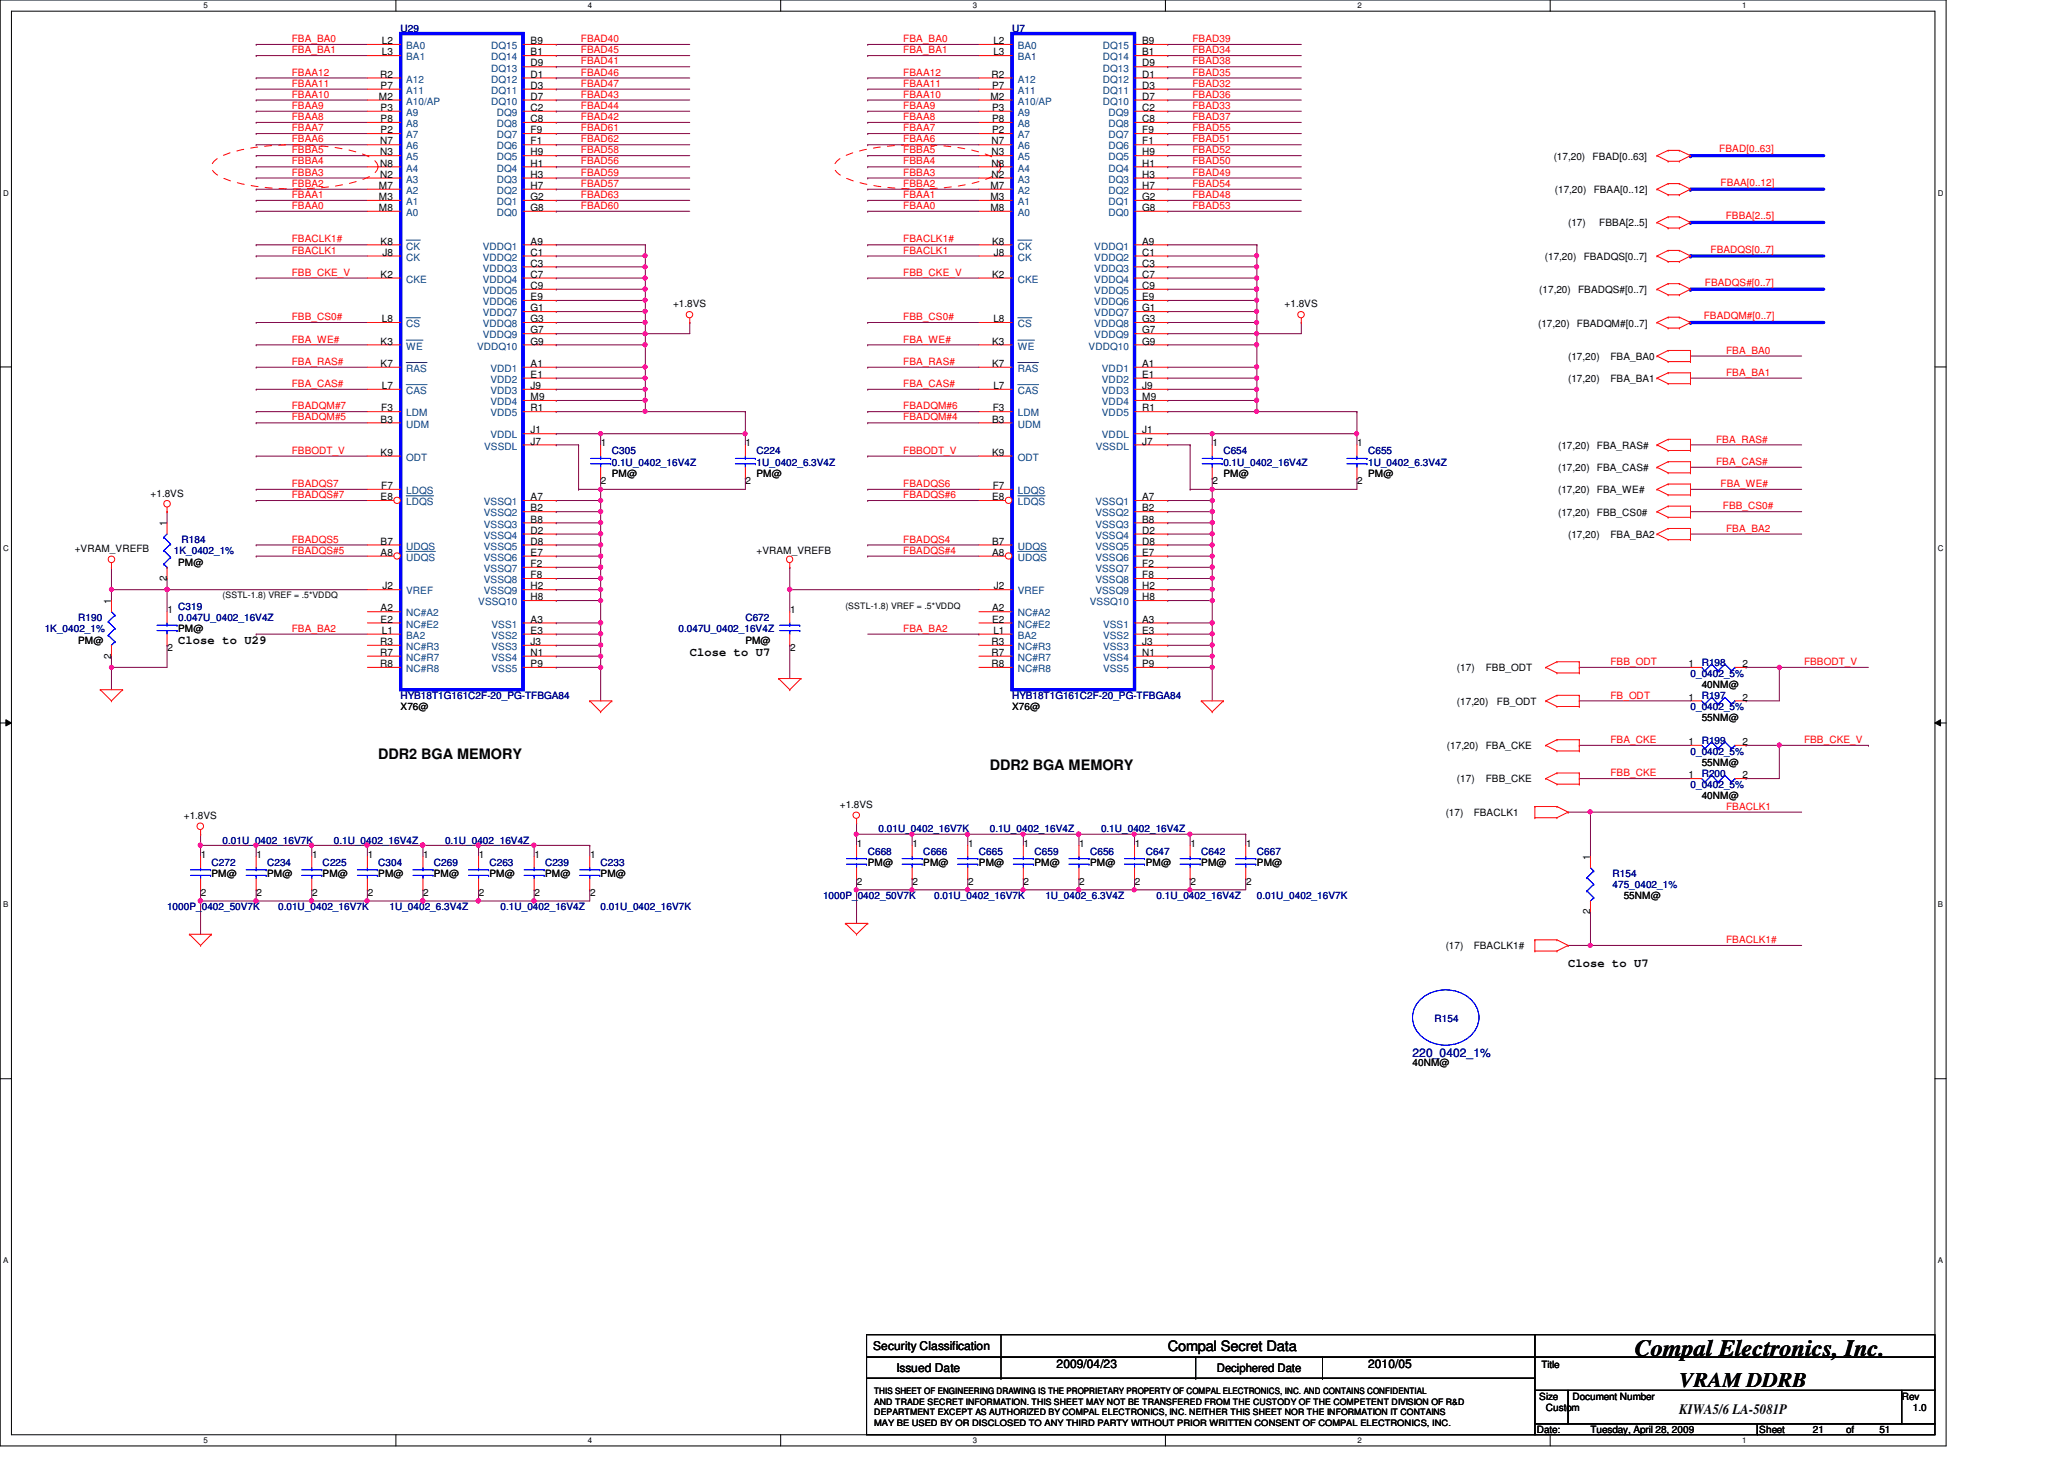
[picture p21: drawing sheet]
<svg xmlns="http://www.w3.org/2000/svg" width="297mm" height="210mm" viewBox="0 0 297 210" stroke-linecap="round" stroke-linejoin="round" font-family="sans-serif">
<defs><g id="words">
<text font-size="3.3" x="235.3" y="195.1">Compal Electronics, Inc.</text>
<text font-size="3" x="241.7" y="199.6">VRAM DDRB</text>
<g font-size="2.1">
<text x="54.4" y="109.1">DDR2 BGA MEMORY</text>
<text x="142.4" y="110.7">DDR2 BGA MEMORY</text>
<text x="168.1" y="194.4">Compal Secret Data</text>
<text x="241.7" y="203.5">KIWA5/6 LA-5081P</text>
</g>
<g font-size="1.7">
<text x="25.7" y="92.7">Close to U29</text>
<text x="99.3" y="94.3">Close to U7</text>
<text x="225.7" y="139.1">Close to U7</text>
<text x="125.7" y="194.3">Security Classification</text>
<text x="129" y="197.3">Issued Date</text>
<text x="152.1" y="196.8">2009/04/23</text>
<text x="175.1" y="197.4">Deciphered Date</text>
<text x="196.9" y="196.8">2010/05</text>
</g>
<text font-size="1.7" fill="#000080" x="203.3" y="152">220_0402_1%</text>
<g font-size="1.4" fill="#000080">
<text x="57.7" y="4.6">U29</text>
<text x="145.7" y="4.6">U7</text>
<text x="88" y="65.4">C305</text>
<text x="108.9" y="65.4">C224</text>
<text x="176.1" y="65.4">C654</text>
<text x="196.9" y="65.4">C655</text>
<text x="88" y="67">0.1U_0402_16V4Z</text>
<text x="108.9" y="67">1U_0402_6.3V4Z</text>
<text x="176.1" y="67">0.1U_0402_16V4Z</text>
<text x="196.9" y="67">1U_0402_6.3V4Z</text>
<text x="25" y="79.8">1K_0402_1%</text>
<text x="26.1" y="78.2">R184</text>
<text x="11.3" y="89.4">R190</text>
<text x="25.7" y="87.8">C319</text>
<text x="25.7" y="89.4">0.047U_0402_16V4Z</text>
<text x="107.3" y="89.4">C672</text>
<text x="6.4" y="91">1K_0402_1%</text>
<text x="97.7" y="91">0.047U_0402_16V4Z</text>
<text x="244.9" y="95.8">R198</text>
<text x="57.7" y="100.6">HYB18T1G161C2F-20_PG-TFBGA84</text>
<text x="145.7" y="100.6">HYB18T1G161C2F-20_PG-TFBGA84</text>
<text x="243.3" y="97.4">0_0402_5%</text>
<text x="244.9" y="100.6">R197</text>
<text x="243.3" y="102.2">0_0402_5%</text>
<text x="244.9" y="107">R199</text>
<text x="243.3" y="108.6">0_0402_5%</text>
<text x="243.3" y="113.4">0_0402_5%</text>
<text x="244.9" y="111.8">R200</text>
<text x="126.4" y="119.8">0.01U_0402_16V7K</text>
<text x="142.4" y="119.8">0.1U_0402_16V4Z</text>
<text x="158.5" y="119.8">0.1U_0402_16V4Z</text>
<text x="30.4" y="124.6">C272</text>
<text x="32" y="121.4">0.01U_0402_16V7K</text>
<text x="38.4" y="124.6">C234</text>
<text x="46.4" y="124.6">C225</text>
<text x="48" y="121.4">0.1U_0402_16V4Z</text>
<text x="54.4" y="124.6">C304</text>
<text x="62.4" y="124.6">C269</text>
<text x="64" y="121.4">0.1U_0402_16V4Z</text>
<text x="70.4" y="124.6">C263</text>
<text x="78.4" y="124.6">C239</text>
<text x="86.4" y="124.6">C233</text>
<text x="124.9" y="123">C668</text>
<text x="132.9" y="123">C666</text>
<text x="140.9" y="123">C665</text>
<text x="148.9" y="123">C659</text>
<text x="156.9" y="123">C656</text>
<text x="164.9" y="123">C647</text>
<text x="172.9" y="123">C642</text>
<text x="180.9" y="123">C667</text>
<text x="24" y="131">1000P_0402_50V7K</text>
<text x="40" y="131">0.01U_0402_16V7K</text>
<text x="56" y="131">1U_0402_6.3V4Z</text>
<text x="72" y="131">0.1U_0402_16V4Z</text>
<text x="86.4" y="131">0.01U_0402_16V7K</text>
<text x="118.4" y="129.4">1000P_0402_50V7K</text>
<text x="134.4" y="129.4">0.01U_0402_16V7K</text>
<text x="150.4" y="129.4">1U_0402_6.3V4Z</text>
<text x="166.5" y="129.4">0.1U_0402_16V4Z</text>
<text x="180.9" y="129.4">0.01U_0402_16V7K</text>
<text x="232.1" y="126.2">R154</text>
<text x="232.1" y="127.8">475_0402_1%</text>
<text x="206.5" y="147">R154</text>
</g>
<g font-size="1.4" fill="#f00">
<text x="42" y="7.7">FBA_BA1</text>
<text x="42" y="6.1">FBA_BA0</text>
<text x="42" y="10.9">FBAA12</text>
<text x="83.6" y="10.9">FBAD46</text>
<text x="83.6" y="7.7">FBAD45</text>
<text x="83.6" y="9.3">FBAD41</text>
<text x="83.6" y="6.1">FBAD40</text>
<text x="130" y="7.7">FBA_BA1</text>
<text x="130" y="6.1">FBA_BA0</text>
<text x="130" y="10.9">FBAA12</text>
<text x="171.6" y="7.7">FBAD34</text>
<text x="171.6" y="6.1">FBAD39</text>
<text x="171.6" y="9.3">FBAD38</text>
<text x="171.6" y="10.9">FBAD35</text>
<text x="42" y="17.3">FBAA8</text>
<text x="42" y="14.1">FBAA10</text>
<text x="42" y="15.7">FBAA9</text>
<text x="42" y="12.5">FBAA11</text>
<text x="83.6" y="15.7">FBAD44</text>
<text x="83.6" y="12.5">FBAD47</text>
<text x="83.6" y="17.3">FBAD42</text>
<text x="83.6" y="14.1">FBAD43</text>
<text x="130" y="17.3">FBAA8</text>
<text x="130" y="14.1">FBAA10</text>
<text x="130" y="15.7">FBAA9</text>
<text x="130" y="12.5">FBAA11</text>
<text x="171.6" y="15.7">FBAD33</text>
<text x="171.6" y="12.5">FBAD32</text>
<text x="171.6" y="17.3">FBAD37</text>
<text x="171.6" y="14.1">FBAD36</text>
<text x="42" y="23.7">FBBA4</text>
<text x="42" y="22.1">FBBA5</text>
<text x="42" y="18.9">FBAA7</text>
<text x="42" y="20.5">FBAA6</text>
<text x="83.6" y="20.5">FBAD62</text>
<text x="83.6" y="18.9">FBAD61</text>
<text x="83.6" y="22.1">FBAD58</text>
<text x="83.6" y="23.7">FBAD56</text>
<text x="130" y="23.7">FBBA4</text>
<text x="130" y="22.1">FBBA5</text>
<text x="130" y="18.9">FBAA7</text>
<text x="130" y="20.5">FBAA6</text>
<text x="171.6" y="23.7">FBAD50</text>
<text x="171.6" y="18.9">FBAD55</text>
<text x="171.6" y="22.1">FBAD52</text>
<text x="171.6" y="20.5">FBAD51</text>
<text x="247.4" y="21.9">FBAD[0..63]</text>
<text x="42" y="26.9">FBBA2</text>
<text x="42" y="28.5">FBAA1</text>
<text x="42" y="25.3">FBBA3</text>
<text x="83.6" y="25.3">FBAD59</text>
<text x="83.6" y="26.9">FBAD57</text>
<text x="83.6" y="28.5">FBAD63</text>
<text x="130" y="26.9">FBBA2</text>
<text x="130" y="28.5">FBAA1</text>
<text x="130" y="25.3">FBBA3</text>
<text x="171.6" y="28.5">FBAD48</text>
<text x="171.6" y="26.9">FBAD54</text>
<text x="171.6" y="25.3">FBAD49</text>
<text x="247.6" y="26.8">FBAA[0..12]</text>
<text x="42" y="34.9">FBACLK1#</text>
<text x="42" y="30.1">FBAA0</text>
<text x="83.6" y="30.1">FBAD60</text>
<text x="130" y="34.9">FBACLK1#</text>
<text x="130" y="30.1">FBAA0</text>
<text x="171.6" y="30.1">FBAD53</text>
<text x="248.4" y="31.5">FBBA[2..5]</text>
<text x="42" y="39.7">FBB_CKE_V</text>
<text x="42" y="36.5">FBACLK1</text>
<text x="130" y="36.5">FBACLK1</text>
<text x="130" y="39.7">FBB_CKE_V</text>
<text x="245.4" y="41.1">FBADQS#[0..7]</text>
<text x="246.2" y="36.4">FBADQS[0..7]</text>
<text x="42" y="46.1">FBB_CS0#</text>
<text x="130" y="46.1">FBB_CS0#</text>
<text x="245.2" y="45.9">FBADQM#[0..7]</text>
<text x="42" y="49.3">FBA_WE#</text>
<text x="42" y="52.5">FBA_RAS#</text>
<text x="130" y="49.3">FBA_WE#</text>
<text x="130" y="52.5">FBA_RAS#</text>
<text x="248.4" y="50.9">FBA_BA0</text>
<text x="42" y="55.7">FBA_CAS#</text>
<text x="42" y="58.9">FBADQM#7</text>
<text x="130" y="55.7">FBA_CAS#</text>
<text x="130" y="58.9">FBADQM#6</text>
<text x="248.4" y="54.1">FBA_BA1</text>
<text x="42" y="65.3">FBBODT_V</text>
<text x="42" y="60.5">FBADQM#5</text>
<text x="130" y="65.3">FBBODT_V</text>
<text x="130" y="60.5">FBADQM#4</text>
<text x="247" y="63.7">FBA_RAS#</text>
<text x="42" y="71.7">FBADQS#7</text>
<text x="42" y="70.1">FBADQS7</text>
<text x="130" y="71.7">FBADQS#6</text>
<text x="130" y="70.1">FBADQS6</text>
<text x="247" y="66.9">FBA_CAS#</text>
<text x="247.6" y="70.1">FBA_WE#</text>
<text x="247.9" y="73.3">FBB_CS0#</text>
<text x="248.4" y="76.5">FBA_BA2</text>
<text x="42" y="79.7">FBADQS#5</text>
<text x="42" y="78.1">FBADQS5</text>
<text x="130" y="79.7">FBADQS#4</text>
<text x="130" y="78.1">FBADQS4</text>
<text x="42" y="90.9">FBA_BA2</text>
<text x="130" y="90.9">FBA_BA2</text>
<text x="231.8" y="95.7">FBB_ODT</text>
<text x="259.6" y="95.7">FBBODT_V</text>
<text x="231.8" y="100.5">FB_ODT</text>
<text x="231.8" y="106.9">FBA_CKE</text>
<text x="259.6" y="106.9">FBB_CKE_V</text>
<text x="231.8" y="111.7">FBB_CKE</text>
<text x="248.4" y="116.5">FBACLK1</text>
<text x="248.4" y="135.7">FBACLK1#</text>
</g>
<g font-size="1.4">
<text x="54.7" y="11.2">R2</text>
<text x="54.9" y="8">L3</text>
<text x="54.9" y="6.3">L2</text>
<text x="76.4" y="8">B1</text>
<text x="76.4" y="9.6">D9</text>
<text x="76.4" y="11.2">D1</text>
<text x="76.4" y="6.3">B9</text>
<text x="142.7" y="11.2">R2</text>
<text x="143" y="8">L3</text>
<text x="143" y="6.3">L2</text>
<text x="164.4" y="8">B1</text>
<text x="164.4" y="9.6">D9</text>
<text x="164.4" y="11.2">D1</text>
<text x="164.4" y="6.3">B9</text>
<text x="54.5" y="14.4">M2</text>
<text x="54.8" y="12.8">P7</text>
<text x="54.8" y="16">P3</text>
<text x="54.8" y="17.6">P8</text>
<text x="76.4" y="12.8">D3</text>
<text x="76.4" y="14.4">D7</text>
<text x="76.4" y="16">C2</text>
<text x="76.4" y="17.6">C8</text>
<text x="142.5" y="14.4">M2</text>
<text x="142.8" y="12.8">P7</text>
<text x="142.8" y="16">P3</text>
<text x="142.8" y="17.6">P8</text>
<text x="164.4" y="12.8">D3</text>
<text x="164.4" y="14.4">D7</text>
<text x="164.4" y="16">C2</text>
<text x="164.4" y="17.6">C8</text>
<text x="54.7" y="20.8">N7</text>
<text x="54.7" y="22.4">N3</text>
<text x="54.7" y="24">N8</text>
<text x="54.8" y="19.2">P2</text>
<text x="76.4" y="19.2">F9</text>
<text x="76.4" y="20.8">F1</text>
<text x="76.4" y="22.4">H9</text>
<text x="76.4" y="24">H1</text>
<text x="142.7" y="20.8">N7</text>
<text x="142.7" y="22.4">N3</text>
<text x="142.7" y="24">N8</text>
<text x="142.8" y="19.2">P2</text>
<text x="164.4" y="19.2">F9</text>
<text x="164.4" y="20.8">F1</text>
<text x="164.4" y="22.4">H9</text>
<text x="164.4" y="24">H1</text>
<text x="223.6" y="23">(17,20)</text>
<text x="229.2" y="23">FBAD[0..63]</text>
<text x="54.5" y="28.8">M3</text>
<text x="54.5" y="27.2">M7</text>
<text x="54.7" y="25.6">N2</text>
<text x="76.4" y="25.6">H3</text>
<text x="76.4" y="27.2">H7</text>
<text x="76.4" y="28.8">G2</text>
<text x="142.5" y="28.8">M3</text>
<text x="142.5" y="27.2">M7</text>
<text x="142.7" y="25.6">N2</text>
<text x="164.4" y="25.6">H3</text>
<text x="164.4" y="27.2">H7</text>
<text x="164.4" y="28.8">G2</text>
<text x="223.8" y="27.8">(17,20)</text>
<text x="229.4" y="27.8">FBAA[0..12]</text>
<text x="54.5" y="30.4">M8</text>
<text x="54.8" y="35.2">K8</text>
<text x="76.4" y="30.4">G8</text>
<text x="76.4" y="35.2">A9</text>
<text x="142.5" y="30.4">M8</text>
<text x="142.8" y="35.2">K8</text>
<text x="164.4" y="30.4">G8</text>
<text x="164.4" y="35.2">A9</text>
<text x="225.7" y="32.6">(17)</text>
<text x="230.2" y="32.6">FBBA[2..5]</text>
<text x="54.8" y="40">K2</text>
<text x="55" y="36.8">J8</text>
<text x="76.4" y="36.8">C1</text>
<text x="76.4" y="38.4">C3</text>
<text x="76.4" y="40">C7</text>
<text x="76.4" y="41.6">C9</text>
<text x="142.8" y="40">K2</text>
<text x="143" y="36.8">J8</text>
<text x="164.4" y="36.8">C1</text>
<text x="164.4" y="38.4">C3</text>
<text x="164.4" y="40">C7</text>
<text x="164.4" y="41.6">C9</text>
<text x="222.3" y="37.4">(17,20)</text>
<text x="227.9" y="37.4">FBADQS[0..7]</text>
<text x="54.9" y="46.4">L8</text>
<text x="76.4" y="43.2">E9</text>
<text x="76.4" y="44.8">G1</text>
<text x="76.4" y="46.4">G3</text>
<text x="76.4" y="48">G7</text>
<text x="96.9" y="44.2">+1.8VS</text>
<text x="143" y="46.4">L8</text>
<text x="164.4" y="43.2">E9</text>
<text x="164.4" y="44.8">G1</text>
<text x="164.4" y="46.4">G3</text>
<text x="164.4" y="48">G7</text>
<text x="184.9" y="44.2">+1.8VS</text>
<text x="221.4" y="47">(17,20)</text>
<text x="221.5" y="42.2">(17,20)</text>
<text x="226.9" y="47">FBADQM#[0..7]</text>
<text x="227.1" y="42.2">FBADQS#[0..7]</text>
<text x="54.8" y="52.8">K7</text>
<text x="54.8" y="49.6">K3</text>
<text x="76.4" y="49.6">G9</text>
<text x="76.4" y="52.8">A1</text>
<text x="142.8" y="52.8">K7</text>
<text x="142.8" y="49.6">K3</text>
<text x="164.4" y="49.6">G9</text>
<text x="164.4" y="52.8">A1</text>
<text x="225.7" y="51.8">(17,20)</text>
<text x="231.8" y="51.8">FBA_BA0</text>
<text x="54.9" y="59.2">F3</text>
<text x="54.9" y="56">L7</text>
<text x="76.4" y="54.4">E1</text>
<text x="76.4" y="56">J9</text>
<text x="76.4" y="57.6">M9</text>
<text x="76.4" y="59.2">R1</text>
<text x="142.9" y="59.2">F3</text>
<text x="143" y="56">L7</text>
<text x="164.4" y="54.4">E1</text>
<text x="164.4" y="56">J9</text>
<text x="164.4" y="57.6">M9</text>
<text x="164.4" y="59.2">R1</text>
<text x="225.7" y="55">(17,20)</text>
<text x="231.8" y="55">FBA_BA1</text>
<text x="54.8" y="60.8">B3</text>
<text x="54.8" y="65.6">K9</text>
<text x="76.4" y="62.4">J1</text>
<text x="76.4" y="64">J7</text>
<text x="86.5" y="64.2">1</text>
<text x="107.3" y="64.2">1</text>
<text x="142.8" y="60.8">B3</text>
<text x="142.8" y="65.6">K9</text>
<text x="164.4" y="62.4">J1</text>
<text x="164.4" y="64">J7</text>
<text x="174.5" y="64.2">1</text>
<text x="195.3" y="64.2">1</text>
<text x="224.2" y="64.6">(17,20)</text>
<text x="229.8" y="64.6">FBA_RAS#</text>
<text x="21.7" y="71.5">+1.8VS</text>
<text x="54.8" y="72">E8</text>
<text x="54.9" y="70.4">F7</text>
<text x="76.4" y="72">A7</text>
<text x="86.5" y="69.7">2</text>
<text x="88" y="68.6">PM@</text>
<text x="107.3" y="69.7">2</text>
<text x="108.9" y="68.6">PM@</text>
<text x="142.8" y="72">E8</text>
<text x="142.9" y="70.4">F7</text>
<text x="164.4" y="72">A7</text>
<text x="174.5" y="69.7">2</text>
<text x="176.1" y="68.6">PM@</text>
<text x="195.3" y="69.7">2</text>
<text x="196.9" y="68.6">PM@</text>
<text x="224.2" y="67.8">(17,20)</text>
<text x="224.2" y="71">(17,20)</text>
<text x="229.8" y="67.8">FBA_CAS#</text>
<text x="229.8" y="71">FBA_WE#</text>
<text x="24" y="75.7" transform="rotate(-90 24 75.7)">1</text>
<text x="76.4" y="73.6">B2</text>
<text x="76.4" y="75.2">B8</text>
<text x="76.4" y="76.8">D2</text>
<text x="164.4" y="73.6">B2</text>
<text x="164.4" y="75.2">B8</text>
<text x="164.4" y="76.8">D2</text>
<text x="224.2" y="74.2">(17,20)</text>
<text x="225.7" y="77.4">(17,20)</text>
<text x="229.8" y="74.2">FBB_CS0#</text>
<text x="231.8" y="77.4">FBA_BA2</text>
<text x="10.7" y="79.5">+VRAM_VREFB</text>
<text x="24" y="83.5" transform="rotate(-90 24 83.5)">2</text>
<text x="25.7" y="81.4">PM@</text>
<text x="54.8" y="80">A8</text>
<text x="54.8" y="78.4">B7</text>
<text x="76.4" y="78.4">D8</text>
<text x="76.4" y="80">E7</text>
<text x="76.4" y="81.6">F2</text>
<text x="76.4" y="83.2">F8</text>
<text x="108.9" y="79.8">+VRAM_VREFB</text>
<text x="142.8" y="80">A8</text>
<text x="142.8" y="78.4">B7</text>
<text x="164.4" y="78.4">D8</text>
<text x="164.4" y="80">E7</text>
<text x="164.4" y="81.6">F2</text>
<text x="164.4" y="83.2">F8</text>
<text x="16" y="86.9" transform="rotate(-90 16 86.9)">1</text>
<text x="24.1" y="88.2">1</text>
<text x="54.8" y="88">A2</text>
<text x="54.8" y="89.6">E2</text>
<text x="55" y="84.8">J2</text>
<text x="76.4" y="84.8">H2</text>
<text x="76.4" y="86.4">H8</text>
<text x="76.4" y="89.6">A3</text>
<text x="113.7" y="88.2">1</text>
<text x="142.8" y="88">A2</text>
<text x="142.8" y="89.6">E2</text>
<text x="143" y="84.8">J2</text>
<text x="164.4" y="84.8">H2</text>
<text x="164.4" y="86.4">H8</text>
<text x="164.4" y="89.6">A3</text>
<text x="11.3" y="92.6">PM@</text>
<text x="16" y="94.7" transform="rotate(-90 16 94.7)">2</text>
<text x="24.1" y="93.7">2</text>
<text x="25.7" y="91">PM@</text>
<text x="54.7" y="96">R8</text>
<text x="54.7" y="92.8">R3</text>
<text x="54.7" y="94.4">R7</text>
<text x="54.9" y="91.2">L1</text>
<text x="76.4" y="91.2">E3</text>
<text x="76.4" y="92.8">J3</text>
<text x="76.4" y="94.4">N1</text>
<text x="76.4" y="96">P9</text>
<text x="107.3" y="92.6">PM@</text>
<text x="113.7" y="93.7">2</text>
<text x="142.7" y="96">R8</text>
<text x="142.7" y="92.8">R3</text>
<text x="142.7" y="94.4">R7</text>
<text x="143" y="91.2">L1</text>
<text x="164.4" y="91.2">E3</text>
<text x="164.4" y="92.8">J3</text>
<text x="164.4" y="94.4">N1</text>
<text x="164.4" y="96">P9</text>
<text x="243" y="96">1</text>
<text x="250.8" y="96">2</text>
<text x="209.7" y="96.6">(17)</text>
<text x="209.7" y="101.4">(17,20)</text>
<text x="213.8" y="96.6">FBB_ODT</text>
<text x="215.4" y="101.4">FB_ODT</text>
<text x="243" y="100.8">1</text>
<text x="244.9" y="99">40NM@</text>
<text x="250.8" y="100.8">2</text>
<text x="57.7" y="102.2">X76@</text>
<text x="145.7" y="102.2">X76@</text>
<text x="208.2" y="107.8">(17,20)</text>
<text x="213.8" y="107.8">FBA_CKE</text>
<text x="243" y="107.2">1</text>
<text x="244.9" y="103.8">55NM@</text>
<text x="250.8" y="107.2">2</text>
<text x="209.7" y="112.6">(17)</text>
<text x="213.8" y="112.6">FBB_CKE</text>
<text x="243" y="112">1</text>
<text x="244.9" y="110.2">55NM@</text>
<text x="250.8" y="112">2</text>
<text x="26.5" y="117.9">+1.8VS</text>
<text x="120.9" y="116.2">+1.8VS</text>
<text x="208.1" y="117.4">(17)</text>
<text x="212.1" y="117.4">FBACLK1</text>
<text x="244.9" y="115">40NM@</text>
<text x="28.9" y="123.4">1</text>
<text x="36.9" y="123.4">1</text>
<text x="44.9" y="123.4">1</text>
<text x="52.9" y="123.4">1</text>
<text x="60.9" y="123.4">1</text>
<text x="68.9" y="123.4">1</text>
<text x="76.9" y="123.4">1</text>
<text x="84.9" y="123.4">1</text>
<text x="123.3" y="121.8">1</text>
<text x="124.9" y="124.6">PM@</text>
<text x="131.3" y="121.8">1</text>
<text x="132.9" y="124.6">PM@</text>
<text x="139.3" y="121.8">1</text>
<text x="140.9" y="124.6">PM@</text>
<text x="147.3" y="121.8">1</text>
<text x="148.9" y="124.6">PM@</text>
<text x="155.3" y="121.8">1</text>
<text x="156.9" y="124.6">PM@</text>
<text x="163.3" y="121.8">1</text>
<text x="164.9" y="124.6">PM@</text>
<text x="171.3" y="121.8">1</text>
<text x="172.9" y="124.6">PM@</text>
<text x="179.3" y="121.8">1</text>
<text x="180.9" y="124.6">PM@</text>
<text x="228.9" y="123.7" transform="rotate(-90 228.9 123.7)">1</text>
<text x="28.9" y="128.9">2</text>
<text x="30.4" y="126.2">PM@</text>
<text x="36.9" y="128.9">2</text>
<text x="38.4" y="126.2">PM@</text>
<text x="44.9" y="128.9">2</text>
<text x="46.4" y="126.2">PM@</text>
<text x="52.9" y="128.9">2</text>
<text x="54.4" y="126.2">PM@</text>
<text x="60.9" y="128.9">2</text>
<text x="62.4" y="126.2">PM@</text>
<text x="68.9" y="128.9">2</text>
<text x="70.4" y="126.2">PM@</text>
<text x="76.9" y="128.9">2</text>
<text x="78.4" y="126.2">PM@</text>
<text x="84.9" y="128.9">2</text>
<text x="86.4" y="126.2">PM@</text>
<text x="123.3" y="127.3">2</text>
<text x="131.3" y="127.3">2</text>
<text x="139.3" y="127.3">2</text>
<text x="147.3" y="127.3">2</text>
<text x="155.3" y="127.3">2</text>
<text x="163.3" y="127.3">2</text>
<text x="171.3" y="127.3">2</text>
<text x="179.3" y="127.3">2</text>
<text x="228.9" y="131.5" transform="rotate(-90 228.9 131.5)">2</text>
<text x="233.7" y="129.4">55NM@</text>
<text x="208.1" y="136.6">(17)</text>
<text x="212.1" y="136.6">FBACLK1#</text>
<text x="203.3" y="153.4">40NM@</text>
<text x="221.8" y="196.8">Title</text>
<text x="221.5" y="201.4">Size</text>
<text x="222.5" y="203">Custom</text>
<text x="226.3" y="201.4">Document Number</text>
<text x="273.7" y="201.4">Rev</text>
<text x="275.3" y="203">1.0</text>
<text x="221.2" y="206.2">Date:</text>
<text x="228.9" y="206.2">Tuesday, April 28, 2009</text>
<text x="253.2" y="206.2">Sheet</text>
<text x="260.9" y="206.2">21</text>
<text x="265.7" y="206.2">of</text>
<text x="270.5" y="206.2">51</text>
</g>
<g font-size="1.4" fill="#004080">
<text x="58.5" y="8.7">BA1</text>
<text x="58.5" y="11.9">A12</text>
<text x="58.5" y="7.1">BA0</text>
<text x="70.7" y="8.7">DQ14</text>
<text x="70.7" y="10.3">DQ13</text>
<text x="70.7" y="11.9">DQ12</text>
<text x="70.7" y="7.1">DQ15</text>
<text x="146.5" y="8.7">BA1</text>
<text x="146.5" y="11.9">A12</text>
<text x="146.5" y="7.1">BA0</text>
<text x="158.7" y="8.7">DQ14</text>
<text x="158.7" y="10.3">DQ13</text>
<text x="158.7" y="11.9">DQ12</text>
<text x="158.7" y="7.1">DQ15</text>
<text x="58.5" y="13.5">A11</text>
<text x="58.5" y="15.1">A10/AP</text>
<text x="58.5" y="16.7">A9</text>
<text x="70.7" y="13.5">DQ11</text>
<text x="70.7" y="15.1">DQ10</text>
<text x="71.5" y="16.7">DQ9</text>
<text x="146.5" y="13.5">A11</text>
<text x="146.5" y="15.1">A10/AP</text>
<text x="146.5" y="16.7">A9</text>
<text x="158.7" y="13.5">DQ11</text>
<text x="158.7" y="15.1">DQ10</text>
<text x="159.5" y="16.7">DQ9</text>
<text x="58.5" y="18.3">A8</text>
<text x="58.5" y="19.9">A7</text>
<text x="58.5" y="21.5">A6</text>
<text x="58.5" y="23.1">A5</text>
<text x="71.5" y="18.3">DQ8</text>
<text x="71.5" y="19.9">DQ7</text>
<text x="71.5" y="21.5">DQ6</text>
<text x="71.5" y="23.1">DQ5</text>
<text x="146.5" y="18.3">A8</text>
<text x="146.5" y="19.9">A7</text>
<text x="146.5" y="21.5">A6</text>
<text x="146.5" y="23.1">A5</text>
<text x="159.5" y="18.3">DQ8</text>
<text x="159.5" y="19.9">DQ7</text>
<text x="159.5" y="21.5">DQ6</text>
<text x="159.5" y="23.1">DQ5</text>
<text x="58.5" y="24.7">A4</text>
<text x="58.5" y="26.3">A3</text>
<text x="58.5" y="29.5">A1</text>
<text x="58.5" y="27.9">A2</text>
<text x="71.5" y="24.7">DQ4</text>
<text x="71.5" y="26.3">DQ3</text>
<text x="71.5" y="27.9">DQ2</text>
<text x="71.5" y="29.5">DQ1</text>
<text x="146.5" y="24.7">A4</text>
<text x="146.5" y="26.3">A3</text>
<text x="146.5" y="29.5">A1</text>
<text x="146.5" y="27.9">A2</text>
<text x="159.5" y="24.7">DQ4</text>
<text x="159.5" y="26.3">DQ3</text>
<text x="159.5" y="27.9">DQ2</text>
<text x="159.5" y="29.5">DQ1</text>
<text x="58.5" y="31.1">A0</text>
<text x="58.5" y="35.9">CK</text>
<text x="69.5" y="35.9">VDDQ1</text>
<text x="71.5" y="31.1">DQ0</text>
<text x="146.5" y="31.1">A0</text>
<text x="146.5" y="35.9">CK</text>
<text x="157.5" y="35.9">VDDQ1</text>
<text x="159.5" y="31.1">DQ0</text>
<text x="58.5" y="40.7">CKE</text>
<text x="58.5" y="37.5">CK</text>
<text x="69.5" y="37.5">VDDQ2</text>
<text x="69.5" y="39.1">VDDQ3</text>
<text x="69.5" y="40.7">VDDQ4</text>
<text x="146.5" y="40.7">CKE</text>
<text x="146.5" y="37.5">CK</text>
<text x="157.5" y="37.5">VDDQ2</text>
<text x="157.5" y="39.1">VDDQ3</text>
<text x="157.5" y="40.7">VDDQ4</text>
<text x="58.5" y="47.1">CS</text>
<text x="69.5" y="42.3">VDDQ5</text>
<text x="69.5" y="43.9">VDDQ6</text>
<text x="69.5" y="45.5">VDDQ7</text>
<text x="69.5" y="47.1">VDDQ8</text>
<text x="146.5" y="47.1">CS</text>
<text x="157.5" y="42.3">VDDQ5</text>
<text x="157.5" y="43.9">VDDQ6</text>
<text x="157.5" y="45.5">VDDQ7</text>
<text x="157.5" y="47.1">VDDQ8</text>
<text x="58.5" y="53.5">RAS</text>
<text x="58.5" y="50.3">WE</text>
<text x="68.7" y="50.3">VDDQ10</text>
<text x="69.5" y="48.7">VDDQ9</text>
<text x="70.6" y="53.5">VDD1</text>
<text x="146.5" y="53.5">RAS</text>
<text x="146.5" y="50.3">WE</text>
<text x="156.7" y="50.3">VDDQ10</text>
<text x="157.5" y="48.7">VDDQ9</text>
<text x="158.6" y="53.5">VDD1</text>
<text x="58.5" y="59.9">LDM</text>
<text x="58.5" y="56.7">CAS</text>
<text x="70.6" y="55.1">VDD2</text>
<text x="70.6" y="56.7">VDD3</text>
<text x="70.6" y="58.3">VDD4</text>
<text x="70.6" y="59.9">VDD5</text>
<text x="146.5" y="59.9">LDM</text>
<text x="146.5" y="56.7">CAS</text>
<text x="158.6" y="55.1">VDD2</text>
<text x="158.6" y="56.7">VDD3</text>
<text x="158.6" y="58.3">VDD4</text>
<text x="158.6" y="59.9">VDD5</text>
<text x="58.5" y="61.5">UDM</text>
<text x="69.7" y="64.7">VSSDL</text>
<text x="70.6" y="63.1">VDDL</text>
<text x="146.5" y="61.5">UDM</text>
<text x="157.7" y="64.7">VSSDL</text>
<text x="158.6" y="63.1">VDDL</text>
<text x="58.5" y="66.3">ODT</text>
<text x="58.5" y="71.1">LDQS</text>
<text x="146.5" y="66.3">ODT</text>
<text x="146.5" y="71.1">LDQS</text>
<text x="58.5" y="72.7">LDQS</text>
<text x="69.6" y="72.7">VSSQ1</text>
<text x="69.6" y="74.3">VSSQ2</text>
<text x="69.6" y="75.9">VSSQ3</text>
<text x="69.6" y="77.5">VSSQ4</text>
<text x="146.5" y="72.7">LDQS</text>
<text x="157.6" y="72.7">VSSQ1</text>
<text x="157.6" y="74.3">VSSQ2</text>
<text x="157.6" y="75.9">VSSQ3</text>
<text x="157.6" y="77.5">VSSQ4</text>
<text x="58.5" y="80.7">UDQS</text>
<text x="58.5" y="79.1">UDQS</text>
<text x="69.6" y="79.1">VSSQ5</text>
<text x="69.6" y="80.7">VSSQ6</text>
<text x="69.6" y="82.3">VSSQ7</text>
<text x="69.6" y="83.9">VSSQ8</text>
<text x="146.5" y="80.7">UDQS</text>
<text x="146.5" y="79.1">UDQS</text>
<text x="157.6" y="79.1">VSSQ5</text>
<text x="157.6" y="80.7">VSSQ6</text>
<text x="157.6" y="82.3">VSSQ7</text>
<text x="157.6" y="83.9">VSSQ8</text>
<text x="58.5" y="85.5">VREF</text>
<text x="58.5" y="88.7">NC#A2</text>
<text x="68.8" y="87.1">VSSQ10</text>
<text x="69.6" y="85.5">VSSQ9</text>
<text x="146.5" y="85.5">VREF</text>
<text x="146.5" y="88.7">NC#A2</text>
<text x="156.8" y="87.1">VSSQ10</text>
<text x="157.6" y="85.5">VSSQ9</text>
<text x="58.5" y="91.9">BA2</text>
<text x="58.5" y="93.5">NC#R3</text>
<text x="58.5" y="95.1">NC#R7</text>
<text x="58.5" y="90.3">NC#E2</text>
<text x="70.7" y="90.3">VSS1</text>
<text x="70.7" y="91.9">VSS2</text>
<text x="70.7" y="93.5">VSS3</text>
<text x="70.7" y="95.1">VSS4</text>
<text x="146.5" y="91.9">BA2</text>
<text x="146.5" y="93.5">NC#R3</text>
<text x="146.5" y="95.1">NC#R7</text>
<text x="146.5" y="90.3">NC#E2</text>
<text x="158.7" y="90.3">VSS1</text>
<text x="158.7" y="91.9">VSS2</text>
<text x="158.7" y="93.5">VSS3</text>
<text x="158.7" y="95.1">VSS4</text>
<text x="58.5" y="96.7">NC#R8</text>
<text x="70.7" y="96.7">VSS5</text>
<text x="146.5" y="96.7">NC#R8</text>
<text x="158.7" y="96.7">VSS5</text>
</g>
<g font-size="1.3">
<text x="32" y="86">(SSTL-1.8) VREF = .5*VDDQ</text>
<text x="121.7" y="87.6">(SSTL-1.8) VREF = .5*VDDQ</text>
<text x="125.8" y="203.6">DEPARTMENT EXCEPT AS AUTHORIZED BY COMPAL ELECTRONICS, INC. NEITHER THIS SHEET NOR THE INFORMATION IT CONTAINS</text>
<text x="125.8" y="200.6">THIS SHEET OF ENGINEERING DRAWING IS THE PROPRIETARY PROPERTY OF COMPAL ELECTRONICS, INC. AND CONTAINS CONFIDENTIAL</text>
<text x="125.8" y="202.1">AND TRADE SECRET INFORMATION. THIS SHEET MAY NOT BE TRANSFERED FROM THE CUSTODY OF THE COMPETENT DIVISION OF R&amp;D</text>
<text x="125.8" y="205.1">MAY BE USED BY OR DISCLOSED TO ANY THIRD PARTY WITHOUT PRIOR WRITTEN CONSENT OF COMPAL ELECTRONICS, INC.</text>
</g>
<g font-size="1.1">
<text x="29.3" y="1.1">5</text>
<text x="84.6" y="1.1">4</text>
<text x="140" y="1.1">3</text>
<text x="195.4" y="1.1">2</text>
<text x="250.7" y="1.1">1</text>
<text x=".5" y="28.2">D</text>
<text x="278.9" y="28.2">D</text>
<text x=".5" y="79.3">C</text>
<text x="278.9" y="79.3">C</text>
<text x=".5" y="130.6">B</text>
<text x="278.9" y="130.6">B</text>
<text x=".5" y="181.7">A</text>
<text x="278.9" y="181.7">A</text>
<text x="29.3" y="207.6">5</text>
<text x="84.6" y="207.6">4</text>
<text x="140" y="207.6">3</text>
<text x="195.4" y="207.6">2</text>
<text x="250.7" y="207.6">1</text>
</g>
</g></defs>
<path d="M0 0h280.1v208h-280.1zM1.6 1.6h276.9v204.8h-276.9z" fill="none" stroke="#000" stroke-width=".14"/>
<g fill="#fff">
<path d="M29.3 .2h.6v1.2h-.6z"/>
<path d="M29.3 206.6h.6v1.2h-.6z"/>
</g>
<path d="M57 0v1.6M57 206.4v1.6" fill="none" stroke="#000" stroke-width=".14"/>
<g fill="#fff">
<path d="M84.6 .2h.6v1.2h-.6z"/>
<path d="M84.6 206.6h.6v1.2h-.6z"/>
</g>
<path d="M112.3 0v1.6M112.3 206.4v1.6" fill="none" stroke="#000" stroke-width=".14"/>
<g fill="#fff">
<path d="M140 .2h.6v1.2h-.6z"/>
<path d="M140 206.6h.6v1.2h-.6z"/>
</g>
<path d="M167.7 0v1.6M167.7 206.4v1.6" fill="none" stroke="#000" stroke-width=".14"/>
<g fill="#fff">
<path d="M195.4 .2h.6v1.2h-.6z"/>
<path d="M195.4 206.6h.6v1.2h-.6z"/>
</g>
<path d="M223.1 0v1.6M223.1 206.4v1.6" fill="none" stroke="#000" stroke-width=".14"/>
<g fill="#fff">
<path d="M250.7 .2h.6v1.2h-.6z"/>
<path d="M250.7 206.6h.6v1.2h-.6z"/>
<path d="M.5 27.2h.7v1.2h-.7z"/>
<path d="M278.9 27.2h.8v1.2h-.8z"/>
<path d="M.5 78.4h.7v1.1h-.7z"/>
<path d="M278.9 78.4h.8v1.1h-.8z"/>
</g>
<path d="M0 52.8h1.6M278.5 52.8h1.6" fill="none" stroke="#000" stroke-width=".14"/>
<g fill="#fff">
<path d="M.5 129.6h.7v1.2h-.7z"/>
<path d="M278.9 129.6h.7v1.2h-.7z"/>
</g>
<path d="M0 104h1.6M.8 103.5l.8 .5-.8 .4zM278.5 104l.8-.5v.9zM278.5 104h1.6" fill="none" stroke="#000" stroke-width=".14"/>
<path d="M.8 103.5l.8 .5-.8 .4zM278.5 104l.8-.5v.9z" fill="#000"/>
<g fill="#fff">
<path d="M.5 180.8h.7v1.1h-.7z"/>
<path d="M278.9 180.8h.7v1.1h-.7z"/>
</g>
<path d="M0 155.2h1.6M278.5 155.2h1.6" fill="none" stroke="#000" stroke-width=".14"/>
<path d="M36.9 49.6h.1M36.9 49.6h16M80 72h.1M80 73.6h.1M80 72h6.4M86.4 70.4h.1M86.4 72h.1M86.4 70.4v3.2h-6.4M174.5 70.4h.1M174.5 70.4v1.6" fill="none" stroke="#800040" stroke-width=".14"/>
<circle cx="86.4" cy="72" r=".3" fill="#f0f"/>
<circle cx="86.4" cy="72" r=".3" fill="none" stroke="#f0f" stroke-width=".14"/>
<path d="M36.9 52.8h.1M36.9 52.8h16M36.9 65.6h.1M36.9 65.6h16M174.5 92.8h.1M174.5 92.8v1.6" fill="none" stroke="#800040" stroke-width=".14"/>
<circle cx="174.5" cy="92.8" r=".3" fill="#f0f"/>
<circle cx="174.5" cy="92.8" r=".3" fill="none" stroke="#f0f" stroke-width=".14"/>
<path d="M80 75.2h.1M86.4 73.6h.1M86.4 73.6v1.6h-6.4" fill="none" stroke="#800040" stroke-width=".14"/>
<circle cx="86.4" cy="73.6" r=".31" fill="#f0f"/>
<circle cx="86.4" cy="73.6" r=".31" fill="none" stroke="#f0f" stroke-width=".14"/>
<path d="M168.1 62.4h.1M168.1 62.4h6.4" fill="none" stroke="#800040" stroke-width=".14"/>
<circle cx="174.5" cy="62.4" r=".3" fill="#f0f"/>
<circle cx="174.5" cy="62.4" r=".3" fill="none" stroke="#f0f" stroke-width=".14"/>
<g fill="none" stroke="#800040" stroke-width=".14">
<path d="M168.1 36.8h.1M168.1 38.4h.1M168.1 35.2h.1M168.1 36.8h12.8M168.1 38.4h12.8M168.1 35.2h12.8M168.1 44.8h.1M168.1 43.2h.1M168.1 46.4h.1M168.1 40h.1M168.1 41.6h.1M168.1 57.6h.1"/>
<path d="M168.1 52.8h.1M168.1 59.2h.1M168.1 44.8h12.8M168.1 43.2h12.8M168.1 46.4h12.8M168.1 40h12.8M168.1 41.6h12.8M168.1 57.6h12.8M168.1 52.8h12.8M168.1 59.2h12.8M168.1 78.4h.1M168.1 78.4h6.4"/>
<path d="M168.1 89.6h.1M168.1 86.4h.1M168.1 89.6h6.4M168.1 86.4h6.4"/>
</g>
<circle cx="180.8" cy="59.2" r=".3" fill="#f0f"/>
<circle cx="180.8" cy="59.2" r=".3" fill="none" stroke="#f0f" stroke-width=".14"/>
<path d="M168.1 54.4h.1M168.1 56h.1M168.1 49.6h.1M168.1 48h.1M168.1 54.4h12.8M168.1 56h12.8M168.1 49.6h12.8M168.1 48h12.8M174.5 80h.1M174.5 80v1.6" fill="none" stroke="#800040" stroke-width=".14"/>
<circle cx="174.5" cy="80" r=".3" fill="#f0f"/>
<circle cx="174.5" cy="80" r=".3" fill="none" stroke="#f0f" stroke-width=".14"/>
<path d="M174.5 96h.1M174.5 96v4.8" fill="none" stroke="#800040" stroke-width=".14"/>
<circle cx="174.5" cy="96" r=".3" fill="#f0f"/>
<circle cx="174.5" cy="96" r=".3" fill="none" stroke="#f0f" stroke-width=".14"/>
<path d="M174.5 83.2h.1M174.5 83.2v1.6" fill="none" stroke="#800040" stroke-width=".14"/>
<circle cx="174.5" cy="83.2" r=".3" fill="#f0f"/>
<circle cx="174.5" cy="83.2" r=".3" fill="none" stroke="#f0f" stroke-width=".14"/>
<path d="M180.9 40h.1M180.9 40v1.6" fill="none" stroke="#800040" stroke-width=".14"/>
<circle cx="180.8" cy="40" r=".3" fill="#f0f"/>
<circle cx="180.8" cy="40" r=".3" fill="none" stroke="#f0f" stroke-width=".14"/>
<path d="M180.9 35.2h.1M180.9 38.4h.1M180.9 35.2v1.6M180.9 38.4v1.6" fill="none" stroke="#800040" stroke-width=".14"/>
<circle cx="180.8" cy="38.4" r=".3" fill="#f0f"/>
<circle cx="180.8" cy="38.4" r=".3" fill="none" stroke="#f0f" stroke-width=".14"/>
<path d="M180.9 36.8h.1M180.9 36.8v1.6" fill="none" stroke="#800040" stroke-width=".14"/>
<circle cx="180.8" cy="36.8" r=".3" fill="#f0f"/>
<circle cx="180.8" cy="36.8" r=".3" fill="none" stroke="#f0f" stroke-width=".14"/>
<path d="M180.9 41.6h.1M180.9 41.6v1.6" fill="none" stroke="#800040" stroke-width=".14"/>
<circle cx="180.8" cy="41.6" r=".31" fill="#f0f"/>
<circle cx="180.8" cy="41.6" r=".31" fill="none" stroke="#f0f" stroke-width=".14"/>
<path d="M180.9 57.6h.1M180.9 57.6v1.6" fill="none" stroke="#800040" stroke-width=".14"/>
<circle cx="180.8" cy="57.6" r=".31" fill="#f0f"/>
<circle cx="180.8" cy="57.6" r=".31" fill="none" stroke="#f0f" stroke-width=".14"/>
<path d="M180.9 44.8h.1M180.9 44.8v1.6" fill="none" stroke="#800040" stroke-width=".14"/>
<circle cx="180.8" cy="44.8" r=".3" fill="#f0f"/>
<circle cx="180.8" cy="44.8" r=".3" fill="none" stroke="#f0f" stroke-width=".14"/>
<path d="M180.9 46.4h.1M180.9 46.4v1.6" fill="none" stroke="#800040" stroke-width=".14"/>
<circle cx="180.8" cy="46.4" r=".3" fill="#f0f"/>
<circle cx="180.8" cy="46.4" r=".3" fill="none" stroke="#f0f" stroke-width=".14"/>
<path d="M180.9 52.8h.1M180.9 52.8v1.6" fill="none" stroke="#800040" stroke-width=".14"/>
<circle cx="180.8" cy="52.8" r=".3" fill="#f0f"/>
<circle cx="180.8" cy="52.8" r=".3" fill="none" stroke="#f0f" stroke-width=".14"/>
<path d="M180.9 48h.1M180.9 48v1.6" fill="none" stroke="#800040" stroke-width=".14"/>
<circle cx="180.8" cy="48" r=".3" fill="#f0f"/>
<circle cx="180.8" cy="48" r=".3" fill="none" stroke="#f0f" stroke-width=".14"/>
<path d="M180.9 49.6h.1M180.9 49.6v3.2" fill="none" stroke="#800040" stroke-width=".14"/>
<circle cx="180.8" cy="49.6" r=".31" fill="#f0f"/>
<circle cx="180.8" cy="49.6" r=".31" fill="none" stroke="#f0f" stroke-width=".14"/>
<path d="M180.9 48h.1M180.9 56h.1M180.9 56v1.6M187.3 46.4h.1M187.3 46.4v1.6h-6.4" fill="none" stroke="#800040" stroke-width=".14"/>
<circle cx="180.8" cy="56" r=".3" fill="#f0f"/>
<circle cx="180.8" cy="56" r=".3" fill="none" stroke="#f0f" stroke-width=".14"/>
<path d="M180.9 54.4h.1M180.9 54.4v1.6" fill="none" stroke="#800040" stroke-width=".14"/>
<circle cx="180.8" cy="54.4" r=".3" fill="#f0f"/>
<circle cx="180.8" cy="54.4" r=".3" fill="none" stroke="#f0f" stroke-width=".14"/>
<path d="M180.9 43.2h.1M180.9 43.2v1.6" fill="none" stroke="#800040" stroke-width=".14"/>
<circle cx="180.8" cy="43.2" r=".3" fill="#f0f"/>
<circle cx="180.8" cy="43.2" r=".3" fill="none" stroke="#f0f" stroke-width=".14"/>
<path d="M180.9 59.2h.1M180.9 59.2h14.4M80 76.8h.1M86.4 75.2h.1M86.4 75.2v1.6h-6.4M174.5 75.2h.1M174.5 75.2v1.6M113.7 92.8h.1M113.7 84.8h.1M113.7 84.8v3.2M113.7 92.8v4.8" fill="none" stroke="#800040" stroke-width=".14"/>
<circle cx="86.4" cy="75.2" r=".3" fill="#f0f"/>
<circle cx="86.4" cy="75.2" r=".3" fill="none" stroke="#f0f" stroke-width=".14"/>
<path d="M36.9 56h.1M36.9 56h16M80 94.4h.1M86.4 92.8h.1M86.4 92.8v1.6h-6.4" fill="none" stroke="#800040" stroke-width=".14"/>
<circle cx="86.4" cy="92.8" r=".3" fill="#f0f"/>
<circle cx="86.4" cy="92.8" r=".3" fill="none" stroke="#f0f" stroke-width=".14"/>
<path d="M86.4 68.8h.1M86.4 68.8v1.6" fill="none" stroke="#800040" stroke-width=".14"/>
<circle cx="86.4" cy="70.4" r=".3" fill="#f0f"/>
<circle cx="86.4" cy="70.4" r=".3" fill="none" stroke="#f0f" stroke-width=".14"/>
<path d="M124.9 35.2h.1M124.9 35.2h16M86.4 70.4h.1M86.4 76.8h.1M86.4 76.8v1.6M107.3 68.8h.1M107.3 68.8v1.6h-20.9" fill="none" stroke="#800040" stroke-width=".14"/>
<circle cx="86.4" cy="78.4" r=".3" fill="#f0f"/>
<circle cx="86.4" cy="78.4" r=".3" fill="none" stroke="#f0f" stroke-width=".14"/>
<circle cx="86.4" cy="76.8" r=".3" fill="#f0f"/>
<circle cx="86.4" cy="76.8" r=".3" fill="none" stroke="#f0f" stroke-width=".14"/>
<g fill="none" stroke="#800040" stroke-width=".14">
<path d="M80 35.2h.1M80 35.2h12.9M124.9 36.8h.1M124.9 36.8h16M80 56h.1M80 56h12.9M80 78.4h.1M80 78.4h6.4M174.5 62.4h.1M174.5 62.4v1.6M80 83.2h.1M80 80h.1"/>
<path d="M80 81.6h.1M80 89.6h.1M80 86.4h.1M80 84.8h.1M80 92.8h.1M80 91.2h.1M80 83.2h6.4M80 80h6.4M80 89.6h6.4M80 86.4h6.4M80 84.8h6.4M80 92.8h6.4"/>
<path d="M80 91.2h6.4M86.4 80h.1M86.4 80v1.6h-6.4"/>
</g>
<circle cx="86.4" cy="80" r=".3" fill="#f0f"/>
<circle cx="86.4" cy="80" r=".3" fill="none" stroke="#f0f" stroke-width=".14"/>
<path d="M86.4 78.4h.1M86.4 78.4v1.6M86.4 86.4h.1M86.4 86.4v3.2" fill="none" stroke="#800040" stroke-width=".14"/>
<circle cx="86.4" cy="86.4" r=".3" fill="#f0f"/>
<circle cx="86.4" cy="86.4" r=".3" fill="none" stroke="#f0f" stroke-width=".14"/>
<path d="M86.4 89.6h.1M86.4 89.6v1.6" fill="none" stroke="#800040" stroke-width=".14"/>
<circle cx="86.4" cy="89.6" r=".31" fill="#f0f"/>
<circle cx="86.4" cy="89.6" r=".31" fill="none" stroke="#f0f" stroke-width=".14"/>
<path d="M86.4 81.6h.1M86.4 81.6v1.6" fill="none" stroke="#800040" stroke-width=".14"/>
<circle cx="86.4" cy="81.6" r=".31" fill="#f0f"/>
<circle cx="86.4" cy="81.6" r=".31" fill="none" stroke="#f0f" stroke-width=".14"/>
<path d="M86.4 83.2h.1M86.4 83.2v1.6" fill="none" stroke="#800040" stroke-width=".14"/>
<circle cx="86.4" cy="83.2" r=".3" fill="#f0f"/>
<circle cx="86.4" cy="83.2" r=".3" fill="none" stroke="#f0f" stroke-width=".14"/>
<path d="M86.4 84.8h.1M86.4 84.8v1.6" fill="none" stroke="#800040" stroke-width=".14"/>
<circle cx="86.4" cy="84.8" r=".3" fill="#f0f"/>
<circle cx="86.4" cy="84.8" r=".3" fill="none" stroke="#f0f" stroke-width=".14"/>
<path d="M86.4 96h.1M86.4 96v4.8" fill="none" stroke="#800040" stroke-width=".14"/>
<circle cx="86.4" cy="96" r=".3" fill="#f0f"/>
<circle cx="86.4" cy="96" r=".3" fill="none" stroke="#f0f" stroke-width=".14"/>
<path d="M86.4 91.2h.1M86.4 91.2v1.6" fill="none" stroke="#800040" stroke-width=".14"/>
<circle cx="86.4" cy="91.2" r=".3" fill="#f0f"/>
<circle cx="86.4" cy="91.2" r=".3" fill="none" stroke="#f0f" stroke-width=".14"/>
<path d="M92.9 38.4h.1M92.9 38.4v1.6" fill="none" stroke="#800040" stroke-width=".14"/>
<circle cx="92.8" cy="38.4" r=".3" fill="#f0f"/>
<circle cx="92.8" cy="38.4" r=".3" fill="none" stroke="#f0f" stroke-width=".14"/>
<path d="M92.9 52.8h.1M92.9 52.8v1.6" fill="none" stroke="#800040" stroke-width=".14"/>
<circle cx="92.8" cy="52.8" r=".3" fill="#f0f"/>
<circle cx="92.8" cy="52.8" r=".3" fill="none" stroke="#f0f" stroke-width=".14"/>
<path d="M92.9 43.2h.1M92.9 43.2v1.6M99.3 46.4h.1M99.3 46.4v1.6" fill="none" stroke="#800040" stroke-width=".14"/>
<circle cx="92.8" cy="43.2" r=".3" fill="#f0f"/>
<circle cx="92.8" cy="43.2" r=".3" fill="none" stroke="#f0f" stroke-width=".14"/>
<path d="M36.9 40h.1M36.9 40h16M80 96h.1M86.4 94.4h.1M86.4 94.4v1.6h-6.4" fill="none" stroke="#800040" stroke-width=".14"/>
<circle cx="86.4" cy="94.4" r=".3" fill="#f0f"/>
<circle cx="86.4" cy="94.4" r=".3" fill="none" stroke="#f0f" stroke-width=".14"/>
<g fill="none" stroke="#800040" stroke-width=".14">
<path d="M36.9 17.6h.1M36.9 19.2h.1M36.9 14.4h.1M36.9 16h.1M36.9 12.8h.1M36.9 8h.1M36.9 6.4h.1M36.9 11.2h.1M36.9 17.6h16M36.9 19.2h16M36.9 14.4h16M36.9 16h16"/>
<path d="M36.9 12.8h16M36.9 8h16M36.9 6.4h16M36.9 11.2h16M124.9 17.6h.1M124.9 19.2h.1M124.9 14.4h.1M124.9 16h.1M124.9 12.8h.1M124.9 8h.1M124.9 6.4h.1M124.9 11.2h.1"/>
<path d="M124.9 17.6h16M124.9 19.2h16M124.9 14.4h16M124.9 16h16M124.9 12.8h16M124.9 8h16M124.9 6.4h16M124.9 11.2h16M36.9 35.2h.1M36.9 36.8h.1M36.9 27.2h.1M36.9 28.8h.1"/>
<path d="M36.9 30.4h.1M36.9 25.6h.1M36.9 24h.1M36.9 22.4h.1M36.9 20.8h.1M36.9 35.2h16M36.9 36.8h16M36.9 27.2h16M36.9 28.8h16M36.9 30.4h16M36.9 25.6h16M36.9 24h16"/>
<path d="M36.9 22.4h16M36.9 20.8h16M124.9 27.2h.1M124.9 28.8h.1M124.9 30.4h.1M124.9 25.6h.1M124.9 24h.1M124.9 22.4h.1M124.9 20.8h.1M124.9 27.2h16M124.9 28.8h16M124.9 30.4h16"/>
<path d="M124.9 25.6h16M124.9 24h16M124.9 22.4h16M124.9 20.8h16M36.9 46.4h.1M36.9 46.4h16M124.9 49.6h.1M124.9 52.8h.1M124.9 56h.1M124.9 40h.1M124.9 46.4h.1M124.9 46.4h16"/>
<path d="M124.9 49.6h16M124.9 52.8h16M124.9 56h16M124.9 40h16M80 64h.1M80 64h3.3M83.3 64h.1M83.3 70.4h.1M83.3 64v6.4M83.3 70.4h3.1M124.9 65.6h.1M124.9 65.6h16"/>
<path d="M168.1 75.2h.1M168.1 75.2h6.4"/>
</g>
<circle cx="174.5" cy="75.2" r=".3" fill="#f0f"/>
<circle cx="174.5" cy="75.2" r=".3" fill="none" stroke="#f0f" stroke-width=".14"/>
<path d="M174.5 91.2h.1M174.5 91.2v1.6" fill="none" stroke="#800040" stroke-width=".14"/>
<circle cx="174.5" cy="91.2" r=".3" fill="#f0f"/>
<circle cx="174.5" cy="91.2" r=".3" fill="none" stroke="#f0f" stroke-width=".14"/>
<path d="M171.3 70.4h.1M171.3 70.4h3.2M168.1 96h.1M168.1 96h6.4M174.5 89.6h.1M174.5 89.6v1.6" fill="none" stroke="#800040" stroke-width=".14"/>
<circle cx="174.4" cy="89.6" r=".31" fill="#f0f"/>
<circle cx="174.4" cy="89.6" r=".31" fill="none" stroke="#f0f" stroke-width=".14"/>
<path d="M174.5 68.8h.1M174.5 68.8v1.6" fill="none" stroke="#800040" stroke-width=".14"/>
<circle cx="174.5" cy="70.4" r=".3" fill="#f0f"/>
<circle cx="174.5" cy="70.4" r=".3" fill="none" stroke="#f0f" stroke-width=".14"/>
<path d="M174.5 72h.1M174.5 72v1.6M168.1 91.2h.1M168.1 80h.1M168.1 91.2h6.4M168.1 80h6.4" fill="none" stroke="#800040" stroke-width=".14"/>
<circle cx="174.5" cy="72" r=".3" fill="#f0f"/>
<circle cx="174.5" cy="72" r=".3" fill="none" stroke="#f0f" stroke-width=".14"/>
<path d="M174.5 76.8h.1M174.5 76.8v1.6" fill="none" stroke="#800040" stroke-width=".14"/>
<circle cx="174.5" cy="78.4" r=".3" fill="#f0f"/>
<circle cx="174.5" cy="78.4" r=".3" fill="none" stroke="#f0f" stroke-width=".14"/>
<circle cx="174.5" cy="76.8" r=".3" fill="#f0f"/>
<circle cx="174.5" cy="76.8" r=".3" fill="none" stroke="#f0f" stroke-width=".14"/>
<path d="M168.1 92.8h.1M168.1 84.8h.1M168.1 94.4h.1M168.1 92.8h6.4M168.1 84.8h6.4M168.1 94.4h6.4M174.5 81.6h.1M174.5 81.6v1.6" fill="none" stroke="#800040" stroke-width=".14"/>
<circle cx="174.4" cy="81.6" r=".31" fill="#f0f"/>
<circle cx="174.4" cy="81.6" r=".31" fill="none" stroke="#f0f" stroke-width=".14"/>
<path d="M168.1 64h.1M168.1 64h3.2M171.3 64h.1M171.3 64v6.4M174.5 78.4h.1M174.5 70.4h.1M174.5 78.4v1.6M174.5 70.4h20.8M174.5 84.8h.1M174.5 84.8v1.6" fill="none" stroke="#800040" stroke-width=".14"/>
<circle cx="174.5" cy="84.8" r=".3" fill="#f0f"/>
<circle cx="174.5" cy="84.8" r=".3" fill="none" stroke="#f0f" stroke-width=".14"/>
<path d="M168.1 73.6h.1M168.1 73.6h6.4" fill="none" stroke="#800040" stroke-width=".14"/>
<circle cx="174.4" cy="73.6" r=".31" fill="#f0f"/>
<circle cx="174.4" cy="73.6" r=".31" fill="none" stroke="#f0f" stroke-width=".14"/>
<path d="M168.1 76.8h.1M168.1 72h.1M168.1 76.8h6.4M168.1 72h6.4M195.3 68.8h.1M195.3 68.8v1.6M168.1 83.2h.1M168.1 81.6h.1M168.1 83.2h6.4M168.1 81.6h6.4M174.5 94.4h.1M174.5 94.4v1.6" fill="none" stroke="#800040" stroke-width=".14"/>
<circle cx="174.5" cy="94.4" r=".3" fill="#f0f"/>
<circle cx="174.5" cy="94.4" r=".3" fill="none" stroke="#f0f" stroke-width=".14"/>
<path d="M174.5 86.4h.1M174.5 86.4v3.2" fill="none" stroke="#800040" stroke-width=".14"/>
<circle cx="174.5" cy="86.4" r=".3" fill="#f0f"/>
<circle cx="174.5" cy="86.4" r=".3" fill="none" stroke="#f0f" stroke-width=".14"/>
<path d="M80 62.4h.1M80 62.4h6.4M174.5 73.6h.1M174.5 73.6v1.6M228.9 116.8h.1M228.9 116.8v6.4" fill="none" stroke="#800040" stroke-width=".14"/>
<circle cx="86.4" cy="62.4" r=".3" fill="#f0f"/>
<circle cx="86.4" cy="62.4" r=".3" fill="none" stroke="#f0f" stroke-width=".14"/>
<path d="M86.4 62.4h.1M86.4 62.4h20.9" fill="none" stroke="#800040" stroke-width=".14"/>
<circle cx="107.2" cy="62.4" r=".3" fill="#f0f"/>
<circle cx="107.2" cy="62.4" r=".3" fill="none" stroke="#f0f" stroke-width=".14"/>
<path d="M80 54.4h.1M80 54.4h12.9M92.9 56h.1M92.9 56v1.6M107.3 62.4h.1M107.3 62.4v1.6" fill="none" stroke="#800040" stroke-width=".14"/>
<circle cx="92.8" cy="56" r=".3" fill="#f0f"/>
<circle cx="92.8" cy="56" r=".3" fill="none" stroke="#f0f" stroke-width=".14"/>
<path d="M92.9 41.6h.1M92.9 41.6v1.6" fill="none" stroke="#800040" stroke-width=".14"/>
<circle cx="92.8" cy="41.6" r=".31" fill="#f0f"/>
<circle cx="92.8" cy="41.6" r=".31" fill="none" stroke="#f0f" stroke-width=".14"/>
<path d="M92.9 49.6h.1M92.9 49.6v3.2" fill="none" stroke="#800040" stroke-width=".14"/>
<circle cx="92.8" cy="49.6" r=".31" fill="#f0f"/>
<circle cx="92.8" cy="49.6" r=".31" fill="none" stroke="#f0f" stroke-width=".14"/>
<path d="M80 40h.1M80 40h12.9M92.9 44.8h.1M92.9 44.8v1.6" fill="none" stroke="#800040" stroke-width=".14"/>
<circle cx="92.8" cy="44.8" r=".3" fill="#f0f"/>
<circle cx="92.8" cy="44.8" r=".3" fill="none" stroke="#f0f" stroke-width=".14"/>
<path d="M80 38.4h.1M80 38.4h12.9M80 44.8h.1M80 57.6h.1M80 44.8h12.9M80 57.6h12.9M92.9 46.4h.1M92.9 46.4v1.6M86.4 62.4h.1M86.4 62.4v1.6" fill="none" stroke="#800040" stroke-width=".14"/>
<circle cx="92.8" cy="46.4" r=".3" fill="#f0f"/>
<circle cx="92.8" cy="46.4" r=".3" fill="none" stroke="#f0f" stroke-width=".14"/>
<path d="M80 49.6h.1M80 49.6h12.9M92.9 40h.1M92.9 40v1.6" fill="none" stroke="#800040" stroke-width=".14"/>
<circle cx="92.8" cy="40" r=".3" fill="#f0f"/>
<circle cx="92.8" cy="40" r=".3" fill="none" stroke="#f0f" stroke-width=".14"/>
<path d="M80 41.6h.1M80 41.6h12.9M92.9 48h.1M92.9 48v1.6M107.3 59.2h.1M107.3 59.2v3.2" fill="none" stroke="#800040" stroke-width=".14"/>
<circle cx="92.8" cy="48" r=".3" fill="#f0f"/>
<circle cx="92.8" cy="48" r=".3" fill="none" stroke="#f0f" stroke-width=".14"/>
<path d="M92.9 36.8h.1M92.9 36.8v1.6M80 52.8h.1M80 52.8h12.9" fill="none" stroke="#800040" stroke-width=".14"/>
<circle cx="92.8" cy="36.8" r=".3" fill="#f0f"/>
<circle cx="92.8" cy="36.8" r=".3" fill="none" stroke="#f0f" stroke-width=".14"/>
<path d="M92.9 54.4h.1M92.9 54.4v1.6" fill="none" stroke="#800040" stroke-width=".14"/>
<circle cx="92.8" cy="54.4" r=".3" fill="#f0f"/>
<circle cx="92.8" cy="54.4" r=".3" fill="none" stroke="#f0f" stroke-width=".14"/>
<path d="M92.9 57.6h.1M92.9 57.6v1.6" fill="none" stroke="#800040" stroke-width=".14"/>
<circle cx="92.8" cy="57.6" r=".31" fill="#f0f"/>
<circle cx="92.8" cy="57.6" r=".31" fill="none" stroke="#f0f" stroke-width=".14"/>
<path d="M80 36.8h.1M92.9 35.2h.1M92.9 35.2v1.6h-12.9M80 48h.1M80 43.2h.1M80 59.2h.1M80 48h19.3M80 59.2h27.3M80 43.2h12.9M92.9 59.2h.1M92.9 48h.1" fill="none" stroke="#800040" stroke-width=".14"/>
<circle cx="92.8" cy="59.2" r=".3" fill="#f0f"/>
<circle cx="92.8" cy="59.2" r=".3" fill="none" stroke="#f0f" stroke-width=".14"/>
<path d="M80 46.4h.1M80 46.4h12.9M195.3 62.4h.1M195.3 62.4v1.6" fill="none" stroke="#800040" stroke-width=".14"/>
<circle cx="195.2" cy="62.4" r=".3" fill="#f0f"/>
<circle cx="195.2" cy="62.4" r=".3" fill="none" stroke="#f0f" stroke-width=".14"/>
<path d="M195.3 59.2h.1M195.3 59.2v3.2h-20.8M174.5 62.4h.1M24 84.8h.1M24 84.8h28.9" fill="none" stroke="#800040" stroke-width=".14"/>
<circle cx="24" cy="84.8" r=".3" fill="#f0f"/>
<circle cx="24" cy="84.8" r=".3" fill="none" stroke="#f0f" stroke-width=".14"/>
<path d="M113.7 84.8h.1M113.7 84.8h27.2" fill="none" stroke="#800040" stroke-width=".14"/>
<circle cx="113.6" cy="84.8" r=".31" fill="#f0f"/>
<circle cx="113.6" cy="84.8" r=".31" fill="none" stroke="#f0f" stroke-width=".14"/>
<path d="M113.7 81.6h.1M113.7 81.6v3.2M228.9 131.2h.1M228.9 136h.1M228.9 131.2v4.8M228.9 136h30.4" fill="none" stroke="#800040" stroke-width=".14"/>
<circle cx="228.9" cy="136" r=".3" fill="#f0f"/>
<circle cx="228.9" cy="136" r=".3" fill="none" stroke="#f0f" stroke-width=".14"/>
<path d="M16 84.8h.1M16 84.8v1.6M16 84.8h8" fill="none" stroke="#800040" stroke-width=".14"/>
<circle cx="24" cy="84.8" r=".3" fill="#f0f"/>
<circle cx="24" cy="84.8" r=".3" fill="none" stroke="#f0f" stroke-width=".14"/>
<circle cx="16" cy="84.8" r=".3" fill="#f0f"/>
<circle cx="16" cy="84.8" r=".3" fill="none" stroke="#f0f" stroke-width=".14"/>
<path d="M16 81.6h.1M16 81.6v3.2M225.7 116.8h.1M225.7 116.8h3.2M139.3 120h.1M139.3 120h8M225.7 136h.1M225.7 136h3.2" fill="none" stroke="#800040" stroke-width=".14"/>
<circle cx="139.2" cy="120" r=".3" fill="#f0f"/>
<circle cx="139.2" cy="120" r=".3" fill="none" stroke="#f0f" stroke-width=".14"/>
<path d="M131.3 128h.1M131.3 128h8" fill="none" stroke="#800040" stroke-width=".14"/>
<circle cx="131.2" cy="128" r=".3" fill="#f0f"/>
<circle cx="131.2" cy="128" r=".3" fill="none" stroke="#f0f" stroke-width=".14"/>
<path d="M139.3 128h.1M139.3 128h8" fill="none" stroke="#800040" stroke-width=".14"/>
<circle cx="139.2" cy="128" r=".3" fill="#f0f"/>
<circle cx="139.2" cy="128" r=".3" fill="none" stroke="#f0f" stroke-width=".14"/>
<path d="M139.3 126.4h.1M139.3 126.4v1.6M171.3 128h.1M171.3 128h8" fill="none" stroke="#800040" stroke-width=".14"/>
<circle cx="171.2" cy="128" r=".3" fill="#f0f"/>
<circle cx="171.2" cy="128" r=".3" fill="none" stroke="#f0f" stroke-width=".14"/>
<path d="M123.3 128h.1M123.3 128h8M163.3 128h.1M171.3 126.4h.1M171.3 126.4v1.6h-8M179.3 126.4h.1M179.3 126.4v1.6" fill="none" stroke="#800040" stroke-width=".14"/>
<circle cx="123.2" cy="128" r=".3" fill="#f0f"/>
<circle cx="123.2" cy="128" r=".3" fill="none" stroke="#f0f" stroke-width=".14"/>
<path d="M155.3 128h.1M163.3 126.4h.1M163.3 126.4v1.6h-8" fill="none" stroke="#800040" stroke-width=".14"/>
<circle cx="163.2" cy="128" r=".3" fill="#f0f"/>
<circle cx="163.2" cy="128" r=".3" fill="none" stroke="#f0f" stroke-width=".14"/>
<circle cx="155.2" cy="128" r=".3" fill="#f0f"/>
<circle cx="155.2" cy="128" r=".3" fill="none" stroke="#f0f" stroke-width=".14"/>
<path d="M131.3 126.4h.1M131.3 126.4v1.6M147.3 128h.1M155.3 126.4h.1M155.3 126.4v1.6h-8" fill="none" stroke="#800040" stroke-width=".14"/>
<circle cx="155.2" cy="128" r=".3" fill="#f0f"/>
<circle cx="155.2" cy="128" r=".3" fill="none" stroke="#f0f" stroke-width=".14"/>
<circle cx="147.2" cy="128" r=".3" fill="#f0f"/>
<circle cx="147.2" cy="128" r=".3" fill="none" stroke="#f0f" stroke-width=".14"/>
<g fill="none" stroke="#800040" stroke-width=".14">
<path d="M123.3 120h.1M123.3 128h.1M123.3 126.4h.1M123.3 120v1.6M123.3 126.4v6.4M131.3 120h.1M131.3 120h8M139.3 120h.1M139.3 120v1.6M147.3 126.4h.1M147.3 126.4v1.6M163.3 120h.1"/>
<path d="M163.3 120v1.6M163.3 120h8"/>
</g>
<circle cx="131.2" cy="120" r=".3" fill="#f0f"/>
<circle cx="131.2" cy="120" r=".3" fill="none" stroke="#f0f" stroke-width=".14"/>
<path d="M171.3 120h.1M171.3 120h8" fill="none" stroke="#800040" stroke-width=".14"/>
<circle cx="171.2" cy="120" r=".3" fill="#f0f"/>
<circle cx="171.2" cy="120" r=".3" fill="none" stroke="#f0f" stroke-width=".14"/>
<path d="M123.3 120h.1M123.3 120h8" fill="none" stroke="#800040" stroke-width=".14"/>
<circle cx="123.2" cy="120" r=".3" fill="#f0f"/>
<circle cx="123.2" cy="120" r=".3" fill="none" stroke="#f0f" stroke-width=".14"/>
<path d="M147.3 120h.1M147.3 120h8" fill="none" stroke="#800040" stroke-width=".14"/>
<circle cx="155.2" cy="120" r=".3" fill="#f0f"/>
<circle cx="155.2" cy="120" r=".3" fill="none" stroke="#f0f" stroke-width=".14"/>
<circle cx="147.2" cy="120" r=".3" fill="#f0f"/>
<circle cx="147.2" cy="120" r=".3" fill="none" stroke="#f0f" stroke-width=".14"/>
<path d="M155.3 120h.1M155.3 120h8" fill="none" stroke="#800040" stroke-width=".14"/>
<circle cx="163.2" cy="120" r=".3" fill="#f0f"/>
<circle cx="163.2" cy="120" r=".3" fill="none" stroke="#f0f" stroke-width=".14"/>
<circle cx="155.2" cy="120" r=".3" fill="#f0f"/>
<circle cx="155.2" cy="120" r=".3" fill="none" stroke="#f0f" stroke-width=".14"/>
<g fill="none" stroke="#800040" stroke-width=".14">
<path d="M123.3 118.4h.1M123.3 118.4v1.6M44.9 121.6h.1M44.9 121.6h8M131.3 120h.1M131.3 120v1.6M147.3 120h.1M147.3 120v1.6M155.3 120h.1M155.3 120v1.6M171.3 120h.1M171.3 120v1.6"/>
<path d="M179.3 120h.1M179.3 120v1.6"/>
</g>
<circle cx="44.8" cy="121.6" r=".31" fill="#f0f"/>
<circle cx="44.8" cy="121.6" r=".31" fill="none" stroke="#f0f" stroke-width=".14"/>
<path d="M36.9 129.6h.1M36.9 129.6h8" fill="none" stroke="#800040" stroke-width=".14"/>
<circle cx="36.8" cy="129.6" r=".31" fill="#f0f"/>
<circle cx="36.8" cy="129.6" r=".31" fill="none" stroke="#f0f" stroke-width=".14"/>
<path d="M44.9 129.6h.1M44.9 129.6h8" fill="none" stroke="#800040" stroke-width=".14"/>
<circle cx="44.8" cy="129.6" r=".31" fill="#f0f"/>
<circle cx="44.8" cy="129.6" r=".31" fill="none" stroke="#f0f" stroke-width=".14"/>
<path d="M44.9 128h.1M44.9 128v1.6M76.9 129.6h.1M76.9 129.6h8" fill="none" stroke="#800040" stroke-width=".14"/>
<circle cx="76.8" cy="129.6" r=".31" fill="#f0f"/>
<circle cx="76.8" cy="129.6" r=".31" fill="none" stroke="#f0f" stroke-width=".14"/>
<path d="M28.9 129.6h.1M28.9 129.6h8M68.9 129.6h.1M76.9 128h.1M76.9 128v1.6h-8M84.9 128h.1M84.9 128v1.6" fill="none" stroke="#800040" stroke-width=".14"/>
<circle cx="28.8" cy="129.6" r=".31" fill="#f0f"/>
<circle cx="28.8" cy="129.6" r=".31" fill="none" stroke="#f0f" stroke-width=".14"/>
<path d="M60.9 129.6h.1M68.9 128h.1M68.9 128v1.6h-8" fill="none" stroke="#800040" stroke-width=".14"/>
<circle cx="68.8" cy="129.6" r=".31" fill="#f0f"/>
<circle cx="68.8" cy="129.6" r=".31" fill="none" stroke="#f0f" stroke-width=".14"/>
<circle cx="60.8" cy="129.6" r=".31" fill="#f0f"/>
<circle cx="60.8" cy="129.6" r=".31" fill="none" stroke="#f0f" stroke-width=".14"/>
<path d="M36.9 128h.1M36.9 128v1.6M52.9 129.6h.1M60.9 128h.1M60.9 128v1.6h-8" fill="none" stroke="#800040" stroke-width=".14"/>
<circle cx="60.8" cy="129.6" r=".31" fill="#f0f"/>
<circle cx="60.8" cy="129.6" r=".31" fill="none" stroke="#f0f" stroke-width=".14"/>
<circle cx="52.8" cy="129.6" r=".31" fill="#f0f"/>
<circle cx="52.8" cy="129.6" r=".31" fill="none" stroke="#f0f" stroke-width=".14"/>
<g fill="none" stroke="#800040" stroke-width=".14">
<path d="M28.9 121.6h.1M28.9 129.6h.1M28.9 128h.1M28.9 121.6v1.6M28.9 128v6.4M36.9 121.6h.1M36.9 121.6h8M44.9 121.6h.1M44.9 121.6v1.6M52.9 128h.1M52.9 128v1.6M68.9 121.6h.1"/>
<path d="M68.9 121.6v1.6M68.9 121.6h8"/>
</g>
<circle cx="36.8" cy="121.6" r=".31" fill="#f0f"/>
<circle cx="36.8" cy="121.6" r=".31" fill="none" stroke="#f0f" stroke-width=".14"/>
<path d="M76.9 121.6h.1M76.9 121.6h8" fill="none" stroke="#800040" stroke-width=".14"/>
<circle cx="76.8" cy="121.6" r=".31" fill="#f0f"/>
<circle cx="76.8" cy="121.6" r=".31" fill="none" stroke="#f0f" stroke-width=".14"/>
<path d="M28.9 121.6h.1M28.9 121.6h8" fill="none" stroke="#800040" stroke-width=".14"/>
<circle cx="28.8" cy="121.6" r=".31" fill="#f0f"/>
<circle cx="28.8" cy="121.6" r=".31" fill="none" stroke="#f0f" stroke-width=".14"/>
<path d="M52.9 121.6h.1M52.9 121.6h8" fill="none" stroke="#800040" stroke-width=".14"/>
<circle cx="60.8" cy="121.6" r=".31" fill="#f0f"/>
<circle cx="60.8" cy="121.6" r=".31" fill="none" stroke="#f0f" stroke-width=".14"/>
<circle cx="52.8" cy="121.6" r=".31" fill="#f0f"/>
<circle cx="52.8" cy="121.6" r=".31" fill="none" stroke="#f0f" stroke-width=".14"/>
<path d="M60.9 121.6h.1M60.9 121.6h8" fill="none" stroke="#800040" stroke-width=".14"/>
<circle cx="68.8" cy="121.6" r=".31" fill="#f0f"/>
<circle cx="68.8" cy="121.6" r=".31" fill="none" stroke="#f0f" stroke-width=".14"/>
<circle cx="60.8" cy="121.6" r=".31" fill="#f0f"/>
<circle cx="60.8" cy="121.6" r=".31" fill="none" stroke="#f0f" stroke-width=".14"/>
<g fill="none" stroke="#800040" stroke-width=".14">
<path d="M16 94.4h.1M16 96h.1M16 94.4v4.8M28.9 120h.1M28.9 120v1.6M36.9 121.6h.1M36.9 121.6v1.6M52.9 121.6h.1M52.9 121.6v1.6M60.9 121.6h.1M60.9 121.6v1.6M76.9 121.6h.1"/>
<path d="M76.9 121.6v1.6M84.9 121.6h.1M84.9 121.6v1.6"/>
</g>
<circle cx="16" cy="96" r=".3" fill="#f0f"/>
<circle cx="16" cy="96" r=".3" fill="none" stroke="#f0f" stroke-width=".14"/>
<g fill="none" stroke="#800040" stroke-width=".14">
<path d="M36.9 59.2h.1M36.9 59.2h16M124.9 59.2h.1M124.9 59.2h16M24 73.6h.1M24 73.6v1.6M36.9 78.4h.1M36.9 60.8h.1M36.9 72h.1M36.9 70.4h.1M36.9 78.4h16M36.9 60.8h16"/>
<path d="M36.9 72h16M36.9 70.4h16M124.9 60.8h.1M124.9 72h.1M124.9 70.4h.1M124.9 78.4h.1M124.9 78.4h16M124.9 60.8h16M124.9 72h16M124.9 70.4h16M16 96h.1M24 92.8h.1"/>
<path d="M24 83.2h.1M24 84.8h.1M24 92.8v3.2h-8M24 83.2v4.8M36.9 80h.1M36.9 80h16M124.9 80h.1M124.9 80h16M228.9 116.8h.1M228.9 116.8h30.4"/>
</g>
<circle cx="228.9" cy="116.8" r=".3" fill="#f0f"/>
<circle cx="228.9" cy="116.8" r=".3" fill="none" stroke="#f0f" stroke-width=".14"/>
<path d="M243.3 32h19.2" fill="none" stroke="#00f" stroke-width=".47"/>
<circle cx="243.3" cy="32" r=".23" fill="#00f"/>
<path d="M243.3 27.2h19.2" fill="none" stroke="#00f" stroke-width=".47"/>
<circle cx="243.3" cy="27.2" r=".23" fill="#00f"/>
<path d="M243.3 22.4h19.2" fill="none" stroke="#00f" stroke-width=".47"/>
<circle cx="243.3" cy="22.4" r=".23" fill="#00f"/>
<path d="M243.3 41.6h19.2" fill="none" stroke="#00f" stroke-width=".47"/>
<circle cx="243.3" cy="41.6" r=".23" fill="#00f"/>
<path d="M243.3 46.4h19.2" fill="none" stroke="#00f" stroke-width=".47"/>
<circle cx="243.3" cy="46.4" r=".23" fill="#00f"/>
<path d="M243.3 36.8h19.2" fill="none" stroke="#00f" stroke-width=".47"/>
<circle cx="243.3" cy="36.8" r=".23" fill="#00f"/>
<g fill="none" stroke="#800040" stroke-width=".14">
<path d="M80 19.2h.1M80 11.2h.1M80 16h.1M80 8h.1M80 12.8h.1M80 17.6h.1M80 9.6h.1M80 14.4h.1M80 6.4h.1M80 19.2h19.3M80 11.2h19.3M80 16h19.3"/>
<path d="M80 8h19.3M80 12.8h19.3M80 17.6h19.3M80 9.6h19.3M80 14.4h19.3M80 6.4h19.3M168.1 16h.1M168.1 19.2h.1M168.1 12.8h.1M168.1 8h.1M168.1 6.4h.1M168.1 17.6h.1"/>
<path d="M168.1 9.6h.1M168.1 14.4h.1M168.1 11.2h.1M168.1 19.2h19.2M168.1 11.2h19.2M168.1 16h19.2M168.1 8h19.2M168.1 12.8h19.2M168.1 17.6h19.2M168.1 9.6h19.2M168.1 14.4h19.2M168.1 6.4h19.2"/>
<path d="M80 30.4h.1M80 20.8h.1M80 25.6h.1M80 27.2h.1M80 28.8h.1M80 22.4h.1M80 24h.1M80 30.4h19.3M80 20.8h19.3M80 25.6h19.3M80 27.2h19.3M80 28.8h19.3"/>
<path d="M80 22.4h19.3M80 24h19.3M168.1 28.8h.1M168.1 24h.1M168.1 27.2h.1M168.1 22.4h.1M168.1 20.8h.1M168.1 30.4h.1M168.1 25.6h.1M168.1 30.4h19.2M168.1 20.8h19.2M168.1 25.6h19.2"/>
<path d="M168.1 27.2h19.2M168.1 28.8h19.2M168.1 22.4h19.2M168.1 24h19.2M243.3 54.4h.1M243.3 51.2h.1M243.3 54.4h16M243.3 51.2h16M243.3 67.2h.1M243.3 73.6h.1M243.3 70.4h.1M243.3 64h.1"/>
<path d="M243.3 76.8h.1M243.3 67.2h16M243.3 73.6h16M243.3 70.4h16M243.3 64h16M243.3 76.8h16M36.9 91.2h.1M36.9 91.2h16M124.9 91.2h16M140.9 91.2h.1M227.3 96h.1M227.3 96h16"/>
<path d="M256.1 96h.1M256.1 96h12.8M227.3 100.8h.1M227.3 100.8h16"/>
</g>
<circle cx="256.1" cy="96" r=".3" fill="#f0f"/>
<circle cx="256.1" cy="96" r=".3" fill="none" stroke="#f0f" stroke-width=".14"/>
<path d="M251.3 96h.1M251.3 96h4.8M256.1 96h.1M256.1 96v4.8h-4.8M251.3 100.8h.1M251.3 112h.1M251.3 107.2h.1M251.3 107.2h17.6M256.1 107.2h.1M256.1 107.2v4.8h-4.8M268.9 107.2h.1" fill="none" stroke="#800040" stroke-width=".14"/>
<circle cx="256.1" cy="107.2" r=".3" fill="#f0f"/>
<circle cx="256.1" cy="107.2" r=".3" fill="none" stroke="#f0f" stroke-width=".14"/>
<path d="M227.3 107.2h.1M227.3 112h.1M227.3 107.2h16M227.3 112h16" fill="none" stroke="#800040" stroke-width=".14"/>
<g fill="none" stroke="#f00" stroke-width=".14">
<path d="M140.9 8h4.8M140.9 12.8h4.8M140.9 14.4h4.8M140.9 16h4.8M140.9 17.6h4.8M140.9 19.2h4.8M163.3 8h4.8M163.3 9.6h4.8M163.3 11.2h4.8M163.3 12.8h4.8M163.3 14.4h4.8M163.3 16h4.8"/>
<path d="M163.3 17.6h4.8M163.3 19.2h4.8M140.9 20.8h4.8M140.9 22.4h4.8M140.9 24h4.8M140.9 25.6h4.8M140.9 27.2h4.8M140.9 28.8h4.8M140.9 30.4h4.8M140.9 36.8h4.8M140.9 35.2h4.8M163.3 20.8h4.8"/>
<path d="M163.3 22.4h4.8M163.3 24h4.8M163.3 25.6h4.8M163.3 27.2h4.8M163.3 28.8h4.8M163.3 30.4h4.8M163.3 36.8h4.8M163.3 35.2h4.8M163.3 38.4h4.8M238.5 32h.1M238.5 22.4h.1M238.5 27.2h.1"/>
<path d="M238.5 36.8h.1M238.5 32l1.6 .8M238.5 22.4l1.6 .8M238.5 27.2l1.6 .8M238.5 36.8l1.6 .8M240.1 31.2h.1M240.1 32.8h.1M240.1 21.6h.1M240.1 23.2h.1M240.1 26.4h.1M240.1 28h.1M240.1 36h.1"/>
<path d="M240.1 37.6h.1M240.1 31.2l-1.6 .8M240.1 31.2h1.6M240.1 32.8h1.6M240.1 21.6l-1.6 .8M240.1 21.6h1.6M240.1 23.2h1.6M240.1 26.4l-1.6 .8M240.1 26.4h1.6M240.1 28h1.6M240.1 36l-1.6 .8M240.1 36h1.6"/>
<path d="M240.1 37.6h1.6M241.7 31.2h.1M241.7 32.8h.1M241.7 21.6h.1M241.7 23.2h.1M241.7 26.4h.1M241.7 28h.1M241.7 36h.1M241.7 37.6h.1M241.7 31.2l1.6 .8M241.7 21.6l1.6 .8M241.7 26.4l1.6 .8"/>
<path d="M241.7 36l1.6 .8M243.3 32h.1M243.3 22.4h.1M243.3 27.2h.1M243.3 36.8h.1M243.3 32l-1.6 .8M243.3 22.4l-1.6 .8M243.3 27.2l-1.6 .8M243.3 36.8l-1.6 .8M99.3 46.4h.1M99.3 45.8v.6M140.9 59.2h4.8"/>
<path d="M140.9 52.8h4.8M140.9 40h4.8M140.9 46.4h4.8M140.9 56h4.8M140.9 49.6h4.8M163.3 40h4.8M163.3 49.6h4.8M163.3 41.6h4.8M163.3 43.2h4.8M163.3 44.8h4.8M187.3 46.4h.1M187.3 45.8v.6"/>
<path d="M238.5 46.4h.1M238.5 41.6h.1M238.5 51.2h.1M238.5 54.4h.1M238.5 46.4l1.6 .8M238.5 41.6l1.6 .8M238.5 51.2l1.6 .8M238.5 54.4l1.6 .8M240.1 45.6h.1M240.1 47.2h.1M240.1 40.8h.1M240.1 42.4h.1"/>
<path d="M240.1 50.4h.1M240.1 52h.1M240.1 53.6h.1M240.1 55.2h.1M240.1 45.6l-1.6 .8M240.1 45.6h1.6M240.1 47.2h1.6M240.1 40.8l-1.6 .8M240.1 40.8h1.6M240.1 42.4h1.6M240.1 50.4h3.2M240.1 50.4l-1.6 .8"/>
<path d="M240.1 52h3.2M240.1 53.6h3.2M240.1 53.6l-1.6 .8M240.1 55.2h3.2M241.7 45.6h.1M241.7 47.2h.1M241.7 40.8h.1M241.7 42.4h.1M241.7 45.6l1.6 .8M241.7 40.8l1.6 .8M243.3 46.4h.1M243.3 41.6h.1"/>
<path d="M243.3 52h.1M243.3 50.4h.1M243.3 55.2h.1M243.3 53.6h.1M243.3 50.4v1.6M243.3 53.6v1.6M243.3 46.4l-1.6 .8M243.3 41.6l-1.6 .8M24 73.6h.1M24 73v.6M140.9 60.8h4.8M140.9 65.6h4.8"/>
<path d="M163.3 72h4.8M163.3 73.6h4.8M163.3 75.2h4.8M163.3 76.8h4.8M163.3 78.4h4.8M195.3 64v1.6M195.3 67.2v1.6M238.5 67.2h.1M238.5 70.4h.1M238.5 73.6h.1M238.5 64h.1M238.5 76.8h.1"/>
<path d="M238.5 67.2l1.6 .8M238.5 70.4l1.6 .8M238.5 73.6l1.6 .8M238.5 64l1.6 .8M238.5 76.8l1.6 .8M240.1 66.4h.1M240.1 68h.1M240.1 69.6h.1M240.1 71.2h.1M240.1 72.8h.1M240.1 74.4h.1M240.1 63.2h.1"/>
<path d="M240.1 64.8h.1M240.1 76h.1M240.1 77.6h.1M240.1 66.4h3.2M240.1 66.4l-1.6 .8M240.1 68h3.2M240.1 69.6h3.2M240.1 69.6l-1.6 .8M240.1 71.2h3.2M240.1 72.8h3.2M240.1 72.8l-1.6 .8M240.1 74.4h3.2"/>
<path d="M240.1 63.2h3.2M240.1 63.2l-1.6 .8M240.1 64.8h3.2M240.1 76h3.2M240.1 76l-1.6 .8M240.1 77.6h3.2M243.3 68h.1M243.3 66.4h.1M243.3 71.2h.1M243.3 69.6h.1M243.3 74.4h.1M243.3 72.8h.1"/>
<path d="M243.3 64.8h.1M243.3 63.2h.1M243.3 77.6h.1M243.3 76h.1M243.3 63.2v1.6M243.3 66.4v1.6M243.3 69.6v1.6M243.3 72.8v1.6M243.3 76v1.6M14.4 99.2h.1M14.4 99.2h3.2M14.4 99.2l1.6 1.6"/>
<path d="M16 81.6h.1M16 81v.6M17.6 99.2h.1M17.6 99.2l-1.6 1.6M112.1 97.6h.1M112.1 97.6h3.2M112.1 97.6l1.6 1.6M113.7 99.2h.1M113.7 81.6h.1M113.7 81v.6M115.3 97.6h.1M115.3 97.6l-1.6 1.6"/>
<path d="M140.9 84.8h4.8M163.3 84.8h4.8M163.3 80h4.8M163.3 81.6h4.8M163.3 83.2h4.8M163.3 86.4h4.8M163.3 89.6h4.8M163.3 91.2h4.8M163.3 92.8h4.8M163.3 94.4h4.8M163.3 96h4.8M222.5 96h.1"/>
<path d="M222.5 96l1.6 .8M224.1 95.2h.1M224.1 96.8h.1M224.1 95.2h3.2M224.1 95.2l-1.6 .8M224.1 96.8h3.2M227.3 96.8h.1M227.3 95.2h.1M227.3 95.2v1.6M16 100.8h.1M28.9 119.4v.6M84.9 100.8h.1"/>
<path d="M84.9 100.8h3.1M84.9 100.8l1.5 1.6M86.4 102.4h.1M88 100.8h.1M88 100.8l-1.6 1.6M123.3 118.4h.1M123.3 117.8v.6M172.9 100.8h.1M172.9 100.8h3.2M172.9 100.8l1.6 1.6M174.5 102.4h.1M176.1 100.8h.1"/>
<path d="M176.1 100.8l-1.6 1.6M220.9 117.6h.1M220.9 116h.1M220.9 116h3.2M220.9 117.6h3.2M220.9 116v1.6M222.5 100.8h.1M222.5 107.2h.1M222.5 112h.1M222.5 100.8l1.6 .8M222.5 107.2l1.6 .8M222.5 112l1.6 .8"/>
<path d="M224.1 116h.1M224.1 117.6h.1M224.1 100h.1M224.1 101.6h.1M224.1 106.4h.1M224.1 108h.1M224.1 111.2h.1M224.1 112.8h.1M224.1 116l1.6 .8M224.1 100h3.2M224.1 100l-1.6 .8M224.1 101.6h3.2"/>
<path d="M224.1 106.4h3.2M224.1 106.4l-1.6 .8M224.1 108h3.2M224.1 111.2h3.2M224.1 111.2l-1.6 .8M224.1 112.8h3.2M225.7 116.8h.1M225.7 116.8l-1.6 .8M227.3 101.6h.1M227.3 100h.1M227.3 108h.1M227.3 106.4h.1"/>
<path d="M227.3 112.8h.1M227.3 111.2h.1M227.3 100v1.6M227.3 106.4v1.6M227.3 111.2v1.6M27.3 134.4h.1M27.3 134.4h3.1M27.3 134.4l1.6 1.6M28.9 120h.1M28.9 136h.1M30.4 134.4h.1M30.4 134.4l-1.5 1.6"/>
<path d="M121.7 132.8h.1M121.7 132.8h3.2M121.7 132.8l1.6 1.6M123.3 134.4h.1M124.9 132.8h.1M124.9 132.8l-1.6 1.6M171.3 121.6v1.6M171.3 124.8v1.6M220.9 136.8h.1M220.9 135.2h.1M220.9 135.2v1.6M220.9 135.2h3.2"/>
<path d="M220.9 136.8h3.2M224.1 135.2h.1M224.1 136.8h.1M224.1 135.2l1.6 .8M225.7 136h.1M225.7 136l-1.6 .8"/>
<circle cx="99.2" cy="45.3" r=".46"/>
<circle cx="187.2" cy="45.3" r=".46"/>
<circle cx="24" cy="72.5" r=".47"/>
<circle cx="16" cy="80.5" r=".47"/>
<circle cx="113.6" cy="80.5" r=".46"/>
<circle cx="28.8" cy="118.9" r=".47"/>
<circle cx="123.2" cy="117.3" r=".46"/>
</g>
<g fill="none" stroke="#000" stroke-width=".14">
<path d="M124.7 192h96.2v3.2h-96.2zM124.7 195.2h96.2v3.1h-96.2zM124.7 198.3h96.2v8.1h-96.2zM144.1 195.2h.1M144.1 198.3h.1M144.1 192v6.3M172.1 198.3h.1M172.1 195.2v3.1M190.3 198.3h.1M190.3 195.2v3.1M220.9 192h57.6v3.2h-57.6zM220.9 195.2h57.6v4.8h-57.6z"/>
<path d="M220.9 200h4.8v4.9h-4.8zM220.9 204.9h32v1.5h-32zM225.7 200h48v4.9h-48zM252.9 204.9h25.6v1.5h-25.6zM273.7 200h4.8v4.9h-4.8z"/>
</g>
<path d="M30.9 23.2a11.2 11.2 0 0 1 5.5-1.9 40.2 40.2 0 0 1 14.5 .4 7.4 7.4 0 0 1 3.1 1.5 1.05 1.05 0 0 1 0 1.6 11.5 11.5 0 0 1-5.5 1.9 38 38 0 0 1-15.6-.8 4.2 4.2 0 0 1-2.4-1.5l-.1-.4 .1-.4zM120.5 23.2a11.2 11.2 0 0 1 5.5-1.9 40.2 40.2 0 0 1 14.5 .4 7.4 7.4 0 0 1 3.1 1.5 1.05 1.05 0 0 1 0 1.6 11.5 11.5 0 0 1-5.5 1.9 38 38 0 0 1-15.6-.8 4.2 4.2 0 0 1-2.3-1.5l-.1-.4 .1-.4z" fill="none" stroke="#f00" stroke-width=".14" stroke-dasharray="1 1 1 1 1 1 1 1"/>
<g fill="none" stroke="#00f" stroke-width=".14">
<path d="M193.8 66.7h2.9M193.8 66h2.9M195.3 66h.1M195.3 66.7h.1M195.3 65.6v.4M195.3 66.7v.5M196.7 66.7h.1M196.7 66h.1M169.8 124.3h2.9M169.8 123.5h2.9M171.3 123.5h.1M171.3 124.3h.1"/>
<path d="M171.3 123.2v.3M171.3 124.3v.5M172.7 124.3h.1M172.7 123.5h.1"/>
</g>
<path d="M145.7 4.8h17.6v94.4h-17.6z" fill="none" stroke="#00f" stroke-width=".47"/>
<path d="M146.5 34.5h2M146.5 52.2h3M146.5 45.7h2M146.5 55.3h3M146.5 48.9h2.4" fill="none" stroke="#004080" stroke-width=".14"/>
<circle cx="145.2" cy="80" r=".46" fill="#fff"/>
<g fill="none" stroke="#f00" stroke-width=".14">
<path d="M140.9 78.4h4.8M140.9 80h3.8"/>
<circle cx="145.2" cy="80" r=".46"/>
</g>
<path d="M146.5 79.3h4.2" fill="none" stroke="#004080" stroke-width=".14"/>
<circle cx="145.2" cy="72" r=".46" fill="#fff"/>
<g fill="none" stroke="#f00" stroke-width=".14">
<path d="M52.9 8h4.8M52.9 12.8h4.8M52.9 14.4h4.8M52.9 16h4.8M52.9 17.6h4.8M52.9 19.2h4.8M75.3 11.2h4.7M75.3 8h4.7M75.3 9.6h4.7M75.3 12.8h4.7M75.3 14.4h4.7M75.3 16h4.7"/>
<path d="M75.3 17.6h4.7M75.3 19.2h4.7M140.9 11.2h4.8M140.9 6.4h4.8M163.3 6.4h4.8M52.9 20.8h4.8M52.9 22.4h4.8M52.9 24h4.8M52.9 25.6h4.8M52.9 27.2h4.8M52.9 28.8h4.8M52.9 30.4h4.8"/>
<path d="M52.9 36.8h4.8M52.9 35.2h4.8M75.3 20.8h4.7M75.3 22.4h4.7M75.3 24h4.7M75.3 25.6h4.7M75.3 27.2h4.7M75.3 28.8h4.7M75.3 30.4h4.7M75.3 36.8h4.7M75.3 35.2h4.7M75.3 38.4h4.7"/>
<path d="M52.9 46.4h4.8M52.9 52.8h4.8M52.9 56h4.8M52.9 59.2h4.8M52.9 40h4.8M52.9 49.6h4.8M75.3 40h4.7M75.3 49.6h4.7M75.3 41.6h4.7M75.3 43.2h4.7M75.3 44.8h4.7M163.3 46.4h4.8"/>
<path d="M163.3 48h4.8M163.3 52.8h4.8M163.3 54.4h4.8M163.3 56h4.8M163.3 57.6h4.8M163.3 59.2h4.8M24 75.2v1.6M52.9 60.8h4.8M52.9 65.6h4.8M75.3 72h4.7M75.3 73.6h4.7M75.3 75.2h4.7"/>
<path d="M75.3 76.8h4.7M75.3 78.4h4.7M86.4 64v1.6M86.4 67.2v1.6M140.9 72h3.8M140.9 70.4h4.8M163.3 62.4h4.8M163.3 64h4.8M16 86.4v1.6M16 92.8v1.6M24 81.6v1.6M52.9 84.8h4.8"/>
<path d="M75.3 96h4.7M75.3 91.2h4.7M75.3 92.8h4.7M75.3 94.4h4.7M75.3 89.6h4.7M75.3 84.8h4.7M75.3 80h4.7M75.3 81.6h4.7M75.3 83.2h4.7M75.3 86.4h4.7M113.7 88v1.6M113.7 91.2v1.6"/>
<path d="M140.9 96h4.8M140.9 88h4.8M140.9 91.2h4.8M140.9 92.8h4.8M140.9 94.4h4.8M140.9 89.6h4.8M243.3 96h1.6M249.7 96h1.6M243.3 107.2h1.6M243.3 112h1.6M249.7 107.2h1.6M249.7 112h1.6"/>
<path d="M28.9 123.2v1.6M28.9 126.4v1.6M44.9 123.2v1.6M44.9 126.4v1.6M76.9 123.2v1.6M76.9 126.4v1.6M84.9 123.2v1.6M84.9 126.4v1.6M139.3 121.6v1.6M139.3 124.8v1.6M179.3 121.6v1.6M179.3 124.8v1.6"/>
<path d="M228.9 123.2v1.6M228.9 129.6v1.6"/>
<circle cx="145.2" cy="72" r=".46"/>
</g>
<path d="M58.5 34.5h2M58.5 52.2h3M58.5 45.7h2M58.5 55.3h3M58.5 48.9h2.4M146.5 71.3h3.9" fill="none" stroke="#004080" stroke-width=".14"/>
<g fill="none" stroke="#00f" stroke-width=".14">
<path d="M23.6 77.3h.1M23.6 79.2h.1M23.6 77.3l.9 1M23.6 79.2l.9 1M24 76.8l-.4 .5M24.5 78.3h.1M24.5 78.3l-.9 .9M85 66.7h2.9M85 66h2.9M86.4 66h.1M86.4 66.7h.1M86.4 65.6v.4"/>
<path d="M86.4 66.7v.5M87.9 66.7h.1M87.9 66h.1M15.6 89.5h.1M15.6 91.4h.1M15.6 89.5l.9 .9M15.6 91.4l.9 .9M16 92.8h.1M16 88l.5 .5M16.5 88.5h.1M16.5 90.4h.1M16.5 92.3h.1"/>
<path d="M16.5 88.5l-.9 1M16.5 90.4l-.9 1M16.5 92.3l-.5 .5M23.6 81.2h.1M23.6 81.2l.4 .4M24 81.6h.1M24.5 80.2h.1M24.5 80.2l-.9 1M112.2 90.7h2.9M112.2 90h2.9M113.7 90h.1M113.7 90.7h.1"/>
<path d="M113.7 89.6v.4M113.7 90.7v.5M115.1 90.7h.1M115.1 90h.1M244.9 96l.5 .5M245.4 96.5h.1M246.3 95.5h.1M246.3 95.5l-.9 1M246.3 95.5l1 1M247.3 96.5h.1M248.2 95.5h.1M248.2 95.5l-.9 1"/>
<path d="M248.2 95.5l1 1M249.2 96.5h.1M249.7 96h.1M249.7 96l-.5 .5M244.9 107.2l.5 .5M244.9 112l.5 .5M245.4 107.7h.1M245.4 112.5h.1M246.3 106.7h.1M246.3 111.5h.1M246.3 106.7l-.9 1M246.3 106.7l1 1"/>
<path d="M246.3 111.5l-.9 1M246.3 111.5l1 1M247.3 107.7h.1M247.3 112.5h.1M248.2 106.7h.1M248.2 111.5h.1M248.2 106.7l-.9 1M248.2 106.7l1 1M248.2 111.5l-.9 1M248.2 111.5l1 1M249.2 107.7h.1M249.2 112.5h.1"/>
<path d="M249.7 107.2h.1M249.7 112h.1M249.7 107.2l-.5 .5M249.7 112l-.5 .5M27.4 125.9h2.9M27.4 125.1h2.9M28.9 125.1h.1M28.9 125.9h.1M28.9 124.8v.3M28.9 125.9v.5M30.3 125.9h.1M30.3 125.1h.1"/>
<path d="M43.4 125.9h2.9M43.4 125.1h2.9M44.9 125.1h.1M44.9 125.9h.1M44.9 124.8v.3M44.9 125.9v.5M46.3 125.9h.1M46.3 125.1h.1M75.4 125.9h2.9M75.4 125.1h2.9M76.9 125.1h.1M76.9 125.9h.1"/>
<path d="M76.9 124.8v.3M76.9 125.9v.5M78.3 125.9h.1M78.3 125.1h.1M83.4 125.9h2.9M83.4 125.1h2.9M84.9 125.1h.1M84.9 125.9h.1M84.9 124.8v.3M84.9 125.9v.5M86.3 125.9h.1M86.3 125.1h.1"/>
<path d="M137.8 124.3h2.9M137.8 123.5h2.9M139.3 123.5h.1M139.3 124.3h.1M139.3 123.2v.3M139.3 124.3v.5M140.7 124.3h.1M140.7 123.5h.1M177.8 124.3h2.9M177.8 123.5h2.9M179.3 123.5h.1M179.3 124.3h.1"/>
<path d="M179.3 123.2v.3M179.3 124.3v.5M180.7 124.3h.1M180.7 123.5h.1M228.4 126.3h.1M228.4 128.2h.1M228.4 126.3l1 .9M228.4 128.2l1 1M228.9 129.6h.1M228.9 124.8l.5 .5M229.4 125.3h.1M229.4 127.2h.1"/>
<path d="M229.4 129.2h.1M229.4 125.3l-1 1M229.4 127.2l-1 1M229.4 129.2l-.5 .4"/>
</g>
<path d="M57.7 4.8h17.6v94.4h-17.6z" fill="none" stroke="#00f" stroke-width=".47"/>
<circle cx="57.1" cy="80" r=".46" fill="#fff"/>
<g fill="none" stroke="#f00" stroke-width=".14">
<path d="M52.9 78.4h4.8M52.9 80h3.8"/>
<circle cx="57.1" cy="80" r=".46"/>
</g>
<path d="M58.5 79.3h4.1" fill="none" stroke="#004080" stroke-width=".14"/>
<circle cx="57.1" cy="72" r=".46" fill="#fff"/>
<g fill="none" stroke="#f00" stroke-width=".14">
<path d="M52.9 11.2h4.8M52.9 6.4h4.8M75.3 6.4h4.7M75.3 46.4h4.7M75.3 48h4.7M75.3 52.8h4.7M75.3 54.4h4.7M75.3 56h4.7M75.3 57.6h4.7M75.3 59.2h4.7M52.9 72h3.8M52.9 70.4h4.8"/>
<path d="M75.3 62.4h4.7M75.3 64h4.7M107.3 64v1.6M107.3 67.2v1.6M174.5 64v1.6M174.5 67.2v1.6M24 88v1.6M24 91.2v1.6M52.9 96h4.8M52.9 88h4.8M52.9 91.2h4.8M52.9 92.8h4.8"/>
<path d="M52.9 94.4h4.8M52.9 89.6h4.8M243.3 100.8h1.6M249.7 100.8h1.6M36.9 123.2v1.6M36.9 126.4v1.6M52.9 123.2v1.6M52.9 126.4v1.6M60.9 123.2v1.6M60.9 126.4v1.6M68.9 123.2v1.6M68.9 126.4v1.6"/>
<path d="M123.3 121.6v1.6M123.3 124.8v1.6M131.3 121.6v1.6M131.3 124.8v1.6M147.3 121.6v1.6M147.3 124.8v1.6M155.3 121.6v1.6M155.3 124.8v1.6M163.3 121.6v1.6M163.3 124.8v1.6"/>
<circle cx="57.1" cy="72" r=".46"/>
</g>
<path d="M58.5 71.3h3.9" fill="none" stroke="#004080" stroke-width=".14"/>
<g fill="none" stroke="#00f" stroke-width=".14">
<path d="M105.8 66.7h2.9M105.8 66h2.9M107.3 66h.1M107.3 66.7h.1M107.3 65.6v.4M107.3 66.7v.5M108.7 66.7h.1M108.7 66h.1M173 66.7h2.9M173 66h2.9M174.5 66h.1M174.5 66.7h.1"/>
<path d="M174.5 65.6v.4M174.5 66.7v.5M175.9 66.7h.1M175.9 66h.1M22.6 90.7h2.9M22.6 90h2.9M24 90h.1M24 90.7h.1M24 89.6v.4M24 90.7v.5M25.5 90.7h.1M25.5 90h.1"/>
<path d="M244.9 100.8l.5 .5M245.4 101.3h.1M246.3 100.3h.1M246.3 100.3l-.9 1M246.3 100.3l1 1M247.3 101.3h.1M248.2 100.3h.1M248.2 100.3l-.9 1M248.2 100.3l1 1M249.2 101.3h.1M249.7 100.8h.1M249.7 100.8l-.5 .5"/>
<path d="M35.4 125.9h2.9M35.4 125.1h2.9M36.9 125.1h.1M36.9 125.9h.1M36.9 124.8v.3M36.9 125.9v.5M38.3 125.9h.1M38.3 125.1h.1M51.4 125.9h2.9M51.4 125.1h2.9M52.9 125.1h.1M52.9 125.9h.1"/>
<path d="M52.9 124.8v.3M52.9 125.9v.5M54.3 125.9h.1M54.3 125.1h.1M59.4 125.9h2.9M59.4 125.1h2.9M60.9 125.1h.1M60.9 125.9h.1M60.9 124.8v.3M60.9 125.9v.5M62.3 125.9h.1M62.3 125.1h.1"/>
<path d="M67.4 125.9h2.9M67.4 125.1h2.9M68.9 125.1h.1M68.9 125.9h.1M68.9 124.8v.3M68.9 125.9v.5M70.3 125.9h.1M70.3 125.1h.1M121.8 124.3h2.9M121.8 123.5h2.9M123.3 123.5h.1M123.3 124.3h.1"/>
<path d="M123.3 123.2v.3M123.3 124.3v.5M124.7 124.3h.1M124.7 123.5h.1M129.8 124.3h2.9M129.8 123.5h2.9M131.3 123.5h.1M131.3 124.3h.1M131.3 123.2v.3M131.3 124.3v.5M132.7 124.3h.1M132.7 123.5h.1"/>
<path d="M145.8 124.3h2.9M145.8 123.5h2.9M147.3 123.5h.1M147.3 124.3h.1M147.3 123.2v.3M147.3 124.3v.5M148.7 124.3h.1M148.7 123.5h.1M153.8 124.3h2.9M153.8 123.5h2.9M155.3 123.5h.1M155.3 124.3h.1"/>
<path d="M155.3 123.2v.3M155.3 124.3v.5M156.7 124.3h.1M156.7 123.5h.1M161.8 124.3h2.9M161.8 123.5h2.9M163.3 123.5h.1M163.3 124.3h.1M163.3 123.2v.3M163.3 124.3v.5M164.7 124.3h.1M164.7 123.5h.1"/>
<path d="M204.4 143.8a5.4 5.4 0 0 1 7.8 .6 3.5 3.5 0 0 1-1.1 5 5.2 5.2 0 0 1-7.5-1.6 3.5 3.5 0 0 1 .8-4z"/>
</g>
<circle cx="86.4" cy="72" r=".3" fill="#f0f"/>
<circle cx="86.4" cy="72" r=".3" fill="none" stroke="#f0f" stroke-width=".14"/>
<circle cx="174.5" cy="92.8" r=".3" fill="#f0f"/>
<circle cx="174.5" cy="92.8" r=".3" fill="none" stroke="#f0f" stroke-width=".14"/>
<circle cx="86.4" cy="73.6" r=".31" fill="#f0f"/>
<circle cx="86.4" cy="73.6" r=".31" fill="none" stroke="#f0f" stroke-width=".14"/>
<circle cx="174.5" cy="62.4" r=".3" fill="#f0f"/>
<circle cx="174.5" cy="62.4" r=".3" fill="none" stroke="#f0f" stroke-width=".14"/>
<circle cx="180.8" cy="59.2" r=".3" fill="#f0f"/>
<circle cx="180.8" cy="59.2" r=".3" fill="none" stroke="#f0f" stroke-width=".14"/>
<circle cx="174.5" cy="80" r=".3" fill="#f0f"/>
<circle cx="174.5" cy="80" r=".3" fill="none" stroke="#f0f" stroke-width=".14"/>
<circle cx="174.5" cy="96" r=".3" fill="#f0f"/>
<circle cx="174.5" cy="96" r=".3" fill="none" stroke="#f0f" stroke-width=".14"/>
<circle cx="174.5" cy="83.2" r=".3" fill="#f0f"/>
<circle cx="174.5" cy="83.2" r=".3" fill="none" stroke="#f0f" stroke-width=".14"/>
<circle cx="180.8" cy="40" r=".3" fill="#f0f"/>
<circle cx="180.8" cy="40" r=".3" fill="none" stroke="#f0f" stroke-width=".14"/>
<circle cx="180.8" cy="38.4" r=".3" fill="#f0f"/>
<circle cx="180.8" cy="38.4" r=".3" fill="none" stroke="#f0f" stroke-width=".14"/>
<circle cx="180.8" cy="36.8" r=".3" fill="#f0f"/>
<circle cx="180.8" cy="36.8" r=".3" fill="none" stroke="#f0f" stroke-width=".14"/>
<circle cx="180.8" cy="41.6" r=".31" fill="#f0f"/>
<circle cx="180.8" cy="41.6" r=".31" fill="none" stroke="#f0f" stroke-width=".14"/>
<circle cx="180.8" cy="57.6" r=".31" fill="#f0f"/>
<circle cx="180.8" cy="57.6" r=".31" fill="none" stroke="#f0f" stroke-width=".14"/>
<circle cx="180.8" cy="44.8" r=".3" fill="#f0f"/>
<circle cx="180.8" cy="44.8" r=".3" fill="none" stroke="#f0f" stroke-width=".14"/>
<circle cx="180.8" cy="46.4" r=".3" fill="#f0f"/>
<circle cx="180.8" cy="46.4" r=".3" fill="none" stroke="#f0f" stroke-width=".14"/>
<circle cx="180.8" cy="52.8" r=".3" fill="#f0f"/>
<circle cx="180.8" cy="52.8" r=".3" fill="none" stroke="#f0f" stroke-width=".14"/>
<circle cx="180.8" cy="48" r=".3" fill="#f0f"/>
<circle cx="180.8" cy="48" r=".3" fill="none" stroke="#f0f" stroke-width=".14"/>
<circle cx="180.8" cy="49.6" r=".31" fill="#f0f"/>
<circle cx="180.8" cy="49.6" r=".31" fill="none" stroke="#f0f" stroke-width=".14"/>
<circle cx="180.8" cy="56" r=".3" fill="#f0f"/>
<circle cx="180.8" cy="56" r=".3" fill="none" stroke="#f0f" stroke-width=".14"/>
<circle cx="180.8" cy="54.4" r=".3" fill="#f0f"/>
<circle cx="180.8" cy="54.4" r=".3" fill="none" stroke="#f0f" stroke-width=".14"/>
<circle cx="180.8" cy="43.2" r=".3" fill="#f0f"/>
<circle cx="180.8" cy="43.2" r=".3" fill="none" stroke="#f0f" stroke-width=".14"/>
<circle cx="86.4" cy="75.2" r=".3" fill="#f0f"/>
<circle cx="86.4" cy="75.2" r=".3" fill="none" stroke="#f0f" stroke-width=".14"/>
<circle cx="86.4" cy="92.8" r=".3" fill="#f0f"/>
<circle cx="86.4" cy="92.8" r=".3" fill="none" stroke="#f0f" stroke-width=".14"/>
<circle cx="86.4" cy="70.4" r=".3" fill="#f0f"/>
<circle cx="86.4" cy="70.4" r=".3" fill="none" stroke="#f0f" stroke-width=".14"/>
<circle cx="86.4" cy="78.4" r=".3" fill="#f0f"/>
<circle cx="86.4" cy="78.4" r=".3" fill="none" stroke="#f0f" stroke-width=".14"/>
<circle cx="86.4" cy="76.8" r=".3" fill="#f0f"/>
<circle cx="86.4" cy="76.8" r=".3" fill="none" stroke="#f0f" stroke-width=".14"/>
<circle cx="86.4" cy="80" r=".3" fill="#f0f"/>
<circle cx="86.4" cy="80" r=".3" fill="none" stroke="#f0f" stroke-width=".14"/>
<circle cx="86.4" cy="86.4" r=".3" fill="#f0f"/>
<circle cx="86.4" cy="86.4" r=".3" fill="none" stroke="#f0f" stroke-width=".14"/>
<circle cx="86.4" cy="89.6" r=".31" fill="#f0f"/>
<circle cx="86.4" cy="89.6" r=".31" fill="none" stroke="#f0f" stroke-width=".14"/>
<circle cx="86.4" cy="81.6" r=".31" fill="#f0f"/>
<circle cx="86.4" cy="81.6" r=".31" fill="none" stroke="#f0f" stroke-width=".14"/>
<circle cx="86.4" cy="83.2" r=".3" fill="#f0f"/>
<circle cx="86.4" cy="83.2" r=".3" fill="none" stroke="#f0f" stroke-width=".14"/>
<circle cx="86.4" cy="84.8" r=".3" fill="#f0f"/>
<circle cx="86.4" cy="84.8" r=".3" fill="none" stroke="#f0f" stroke-width=".14"/>
<circle cx="86.4" cy="96" r=".3" fill="#f0f"/>
<circle cx="86.4" cy="96" r=".3" fill="none" stroke="#f0f" stroke-width=".14"/>
<circle cx="86.4" cy="91.2" r=".3" fill="#f0f"/>
<circle cx="86.4" cy="91.2" r=".3" fill="none" stroke="#f0f" stroke-width=".14"/>
<circle cx="92.8" cy="38.4" r=".3" fill="#f0f"/>
<circle cx="92.8" cy="38.4" r=".3" fill="none" stroke="#f0f" stroke-width=".14"/>
<circle cx="92.8" cy="52.8" r=".3" fill="#f0f"/>
<circle cx="92.8" cy="52.8" r=".3" fill="none" stroke="#f0f" stroke-width=".14"/>
<circle cx="92.8" cy="43.2" r=".3" fill="#f0f"/>
<circle cx="92.8" cy="43.2" r=".3" fill="none" stroke="#f0f" stroke-width=".14"/>
<circle cx="86.4" cy="94.4" r=".3" fill="#f0f"/>
<circle cx="86.4" cy="94.4" r=".3" fill="none" stroke="#f0f" stroke-width=".14"/>
<circle cx="174.5" cy="75.2" r=".3" fill="#f0f"/>
<circle cx="174.5" cy="75.2" r=".3" fill="none" stroke="#f0f" stroke-width=".14"/>
<circle cx="174.5" cy="91.2" r=".3" fill="#f0f"/>
<circle cx="174.5" cy="91.2" r=".3" fill="none" stroke="#f0f" stroke-width=".14"/>
<circle cx="174.4" cy="89.6" r=".31" fill="#f0f"/>
<circle cx="174.4" cy="89.6" r=".31" fill="none" stroke="#f0f" stroke-width=".14"/>
<circle cx="174.5" cy="70.4" r=".3" fill="#f0f"/>
<circle cx="174.5" cy="70.4" r=".3" fill="none" stroke="#f0f" stroke-width=".14"/>
<circle cx="174.5" cy="72" r=".3" fill="#f0f"/>
<circle cx="174.5" cy="72" r=".3" fill="none" stroke="#f0f" stroke-width=".14"/>
<circle cx="174.5" cy="78.4" r=".3" fill="#f0f"/>
<circle cx="174.5" cy="78.4" r=".3" fill="none" stroke="#f0f" stroke-width=".14"/>
<circle cx="174.5" cy="76.8" r=".3" fill="#f0f"/>
<circle cx="174.5" cy="76.8" r=".3" fill="none" stroke="#f0f" stroke-width=".14"/>
<circle cx="174.4" cy="81.6" r=".31" fill="#f0f"/>
<circle cx="174.4" cy="81.6" r=".31" fill="none" stroke="#f0f" stroke-width=".14"/>
<circle cx="174.5" cy="84.8" r=".3" fill="#f0f"/>
<circle cx="174.5" cy="84.8" r=".3" fill="none" stroke="#f0f" stroke-width=".14"/>
<circle cx="174.4" cy="73.6" r=".31" fill="#f0f"/>
<circle cx="174.4" cy="73.6" r=".31" fill="none" stroke="#f0f" stroke-width=".14"/>
<circle cx="174.5" cy="94.4" r=".3" fill="#f0f"/>
<circle cx="174.5" cy="94.4" r=".3" fill="none" stroke="#f0f" stroke-width=".14"/>
<circle cx="174.5" cy="86.4" r=".3" fill="#f0f"/>
<circle cx="174.5" cy="86.4" r=".3" fill="none" stroke="#f0f" stroke-width=".14"/>
<circle cx="86.4" cy="62.4" r=".3" fill="#f0f"/>
<circle cx="86.4" cy="62.4" r=".3" fill="none" stroke="#f0f" stroke-width=".14"/>
<circle cx="107.2" cy="62.4" r=".3" fill="#f0f"/>
<circle cx="107.2" cy="62.4" r=".3" fill="none" stroke="#f0f" stroke-width=".14"/>
<circle cx="92.8" cy="56" r=".3" fill="#f0f"/>
<circle cx="92.8" cy="56" r=".3" fill="none" stroke="#f0f" stroke-width=".14"/>
<circle cx="92.8" cy="41.6" r=".31" fill="#f0f"/>
<circle cx="92.8" cy="41.6" r=".31" fill="none" stroke="#f0f" stroke-width=".14"/>
<circle cx="92.8" cy="49.6" r=".31" fill="#f0f"/>
<circle cx="92.8" cy="49.6" r=".31" fill="none" stroke="#f0f" stroke-width=".14"/>
<circle cx="92.8" cy="44.8" r=".3" fill="#f0f"/>
<circle cx="92.8" cy="44.8" r=".3" fill="none" stroke="#f0f" stroke-width=".14"/>
<circle cx="92.8" cy="46.4" r=".3" fill="#f0f"/>
<circle cx="92.8" cy="46.4" r=".3" fill="none" stroke="#f0f" stroke-width=".14"/>
<circle cx="92.8" cy="40" r=".3" fill="#f0f"/>
<circle cx="92.8" cy="40" r=".3" fill="none" stroke="#f0f" stroke-width=".14"/>
<circle cx="92.8" cy="48" r=".3" fill="#f0f"/>
<circle cx="92.8" cy="48" r=".3" fill="none" stroke="#f0f" stroke-width=".14"/>
<circle cx="92.8" cy="36.8" r=".3" fill="#f0f"/>
<circle cx="92.8" cy="36.8" r=".3" fill="none" stroke="#f0f" stroke-width=".14"/>
<circle cx="92.8" cy="54.4" r=".3" fill="#f0f"/>
<circle cx="92.8" cy="54.4" r=".3" fill="none" stroke="#f0f" stroke-width=".14"/>
<circle cx="92.8" cy="57.6" r=".31" fill="#f0f"/>
<circle cx="92.8" cy="57.6" r=".31" fill="none" stroke="#f0f" stroke-width=".14"/>
<circle cx="92.8" cy="59.2" r=".3" fill="#f0f"/>
<circle cx="92.8" cy="59.2" r=".3" fill="none" stroke="#f0f" stroke-width=".14"/>
<circle cx="195.2" cy="62.4" r=".3" fill="#f0f"/>
<circle cx="195.2" cy="62.4" r=".3" fill="none" stroke="#f0f" stroke-width=".14"/>
<circle cx="24" cy="84.8" r=".3" fill="#f0f"/>
<circle cx="24" cy="84.8" r=".3" fill="none" stroke="#f0f" stroke-width=".14"/>
<circle cx="113.6" cy="84.8" r=".31" fill="#f0f"/>
<circle cx="113.6" cy="84.8" r=".31" fill="none" stroke="#f0f" stroke-width=".14"/>
<circle cx="228.9" cy="136" r=".3" fill="#f0f"/>
<circle cx="228.9" cy="136" r=".3" fill="none" stroke="#f0f" stroke-width=".14"/>
<circle cx="24" cy="84.8" r=".3" fill="#f0f"/>
<circle cx="24" cy="84.8" r=".3" fill="none" stroke="#f0f" stroke-width=".14"/>
<circle cx="16" cy="84.8" r=".3" fill="#f0f"/>
<circle cx="16" cy="84.8" r=".3" fill="none" stroke="#f0f" stroke-width=".14"/>
<circle cx="139.2" cy="120" r=".3" fill="#f0f"/>
<circle cx="139.2" cy="120" r=".3" fill="none" stroke="#f0f" stroke-width=".14"/>
<circle cx="131.2" cy="128" r=".3" fill="#f0f"/>
<circle cx="131.2" cy="128" r=".3" fill="none" stroke="#f0f" stroke-width=".14"/>
<circle cx="139.2" cy="128" r=".3" fill="#f0f"/>
<circle cx="139.2" cy="128" r=".3" fill="none" stroke="#f0f" stroke-width=".14"/>
<circle cx="171.2" cy="128" r=".3" fill="#f0f"/>
<circle cx="171.2" cy="128" r=".3" fill="none" stroke="#f0f" stroke-width=".14"/>
<circle cx="123.2" cy="128" r=".3" fill="#f0f"/>
<circle cx="123.2" cy="128" r=".3" fill="none" stroke="#f0f" stroke-width=".14"/>
<circle cx="163.2" cy="128" r=".3" fill="#f0f"/>
<circle cx="163.2" cy="128" r=".3" fill="none" stroke="#f0f" stroke-width=".14"/>
<circle cx="155.2" cy="128" r=".3" fill="#f0f"/>
<circle cx="155.2" cy="128" r=".3" fill="none" stroke="#f0f" stroke-width=".14"/>
<circle cx="155.2" cy="128" r=".3" fill="#f0f"/>
<circle cx="155.2" cy="128" r=".3" fill="none" stroke="#f0f" stroke-width=".14"/>
<circle cx="147.2" cy="128" r=".3" fill="#f0f"/>
<circle cx="147.2" cy="128" r=".3" fill="none" stroke="#f0f" stroke-width=".14"/>
<circle cx="131.2" cy="120" r=".3" fill="#f0f"/>
<circle cx="131.2" cy="120" r=".3" fill="none" stroke="#f0f" stroke-width=".14"/>
<circle cx="171.2" cy="120" r=".3" fill="#f0f"/>
<circle cx="171.2" cy="120" r=".3" fill="none" stroke="#f0f" stroke-width=".14"/>
<circle cx="123.2" cy="120" r=".3" fill="#f0f"/>
<circle cx="123.2" cy="120" r=".3" fill="none" stroke="#f0f" stroke-width=".14"/>
<circle cx="155.2" cy="120" r=".3" fill="#f0f"/>
<circle cx="155.2" cy="120" r=".3" fill="none" stroke="#f0f" stroke-width=".14"/>
<circle cx="147.2" cy="120" r=".3" fill="#f0f"/>
<circle cx="147.2" cy="120" r=".3" fill="none" stroke="#f0f" stroke-width=".14"/>
<circle cx="163.2" cy="120" r=".3" fill="#f0f"/>
<circle cx="163.2" cy="120" r=".3" fill="none" stroke="#f0f" stroke-width=".14"/>
<circle cx="155.2" cy="120" r=".3" fill="#f0f"/>
<circle cx="155.2" cy="120" r=".3" fill="none" stroke="#f0f" stroke-width=".14"/>
<circle cx="44.8" cy="121.6" r=".31" fill="#f0f"/>
<circle cx="44.8" cy="121.6" r=".31" fill="none" stroke="#f0f" stroke-width=".14"/>
<circle cx="36.8" cy="129.6" r=".31" fill="#f0f"/>
<circle cx="36.8" cy="129.6" r=".31" fill="none" stroke="#f0f" stroke-width=".14"/>
<circle cx="44.8" cy="129.6" r=".31" fill="#f0f"/>
<circle cx="44.8" cy="129.6" r=".31" fill="none" stroke="#f0f" stroke-width=".14"/>
<circle cx="76.8" cy="129.6" r=".31" fill="#f0f"/>
<circle cx="76.8" cy="129.6" r=".31" fill="none" stroke="#f0f" stroke-width=".14"/>
<circle cx="28.8" cy="129.6" r=".31" fill="#f0f"/>
<circle cx="28.8" cy="129.6" r=".31" fill="none" stroke="#f0f" stroke-width=".14"/>
<circle cx="68.8" cy="129.6" r=".31" fill="#f0f"/>
<circle cx="68.8" cy="129.6" r=".31" fill="none" stroke="#f0f" stroke-width=".14"/>
<circle cx="60.8" cy="129.6" r=".31" fill="#f0f"/>
<circle cx="60.8" cy="129.6" r=".31" fill="none" stroke="#f0f" stroke-width=".14"/>
<circle cx="60.8" cy="129.6" r=".31" fill="#f0f"/>
<circle cx="60.8" cy="129.6" r=".31" fill="none" stroke="#f0f" stroke-width=".14"/>
<circle cx="52.8" cy="129.6" r=".31" fill="#f0f"/>
<circle cx="52.8" cy="129.6" r=".31" fill="none" stroke="#f0f" stroke-width=".14"/>
<circle cx="36.8" cy="121.6" r=".31" fill="#f0f"/>
<circle cx="36.8" cy="121.6" r=".31" fill="none" stroke="#f0f" stroke-width=".14"/>
<circle cx="76.8" cy="121.6" r=".31" fill="#f0f"/>
<circle cx="76.8" cy="121.6" r=".31" fill="none" stroke="#f0f" stroke-width=".14"/>
<circle cx="28.8" cy="121.6" r=".31" fill="#f0f"/>
<circle cx="28.8" cy="121.6" r=".31" fill="none" stroke="#f0f" stroke-width=".14"/>
<circle cx="60.8" cy="121.6" r=".31" fill="#f0f"/>
<circle cx="60.8" cy="121.6" r=".31" fill="none" stroke="#f0f" stroke-width=".14"/>
<circle cx="52.8" cy="121.6" r=".31" fill="#f0f"/>
<circle cx="52.8" cy="121.6" r=".31" fill="none" stroke="#f0f" stroke-width=".14"/>
<circle cx="68.8" cy="121.6" r=".31" fill="#f0f"/>
<circle cx="68.8" cy="121.6" r=".31" fill="none" stroke="#f0f" stroke-width=".14"/>
<circle cx="60.8" cy="121.6" r=".31" fill="#f0f"/>
<circle cx="60.8" cy="121.6" r=".31" fill="none" stroke="#f0f" stroke-width=".14"/>
<circle cx="16" cy="96" r=".3" fill="#f0f"/>
<circle cx="16" cy="96" r=".3" fill="none" stroke="#f0f" stroke-width=".14"/>
<circle cx="228.9" cy="116.8" r=".3" fill="#f0f"/>
<circle cx="228.9" cy="116.8" r=".3" fill="none" stroke="#f0f" stroke-width=".14"/>
<circle cx="256.1" cy="96" r=".3" fill="#f0f"/>
<circle cx="256.1" cy="96" r=".3" fill="none" stroke="#f0f" stroke-width=".14"/>
<circle cx="256.1" cy="107.2" r=".3" fill="#f0f"/>
<circle cx="256.1" cy="107.2" r=".3" fill="none" stroke="#f0f" stroke-width=".14"/>
<use href="#words"/>
</svg>
